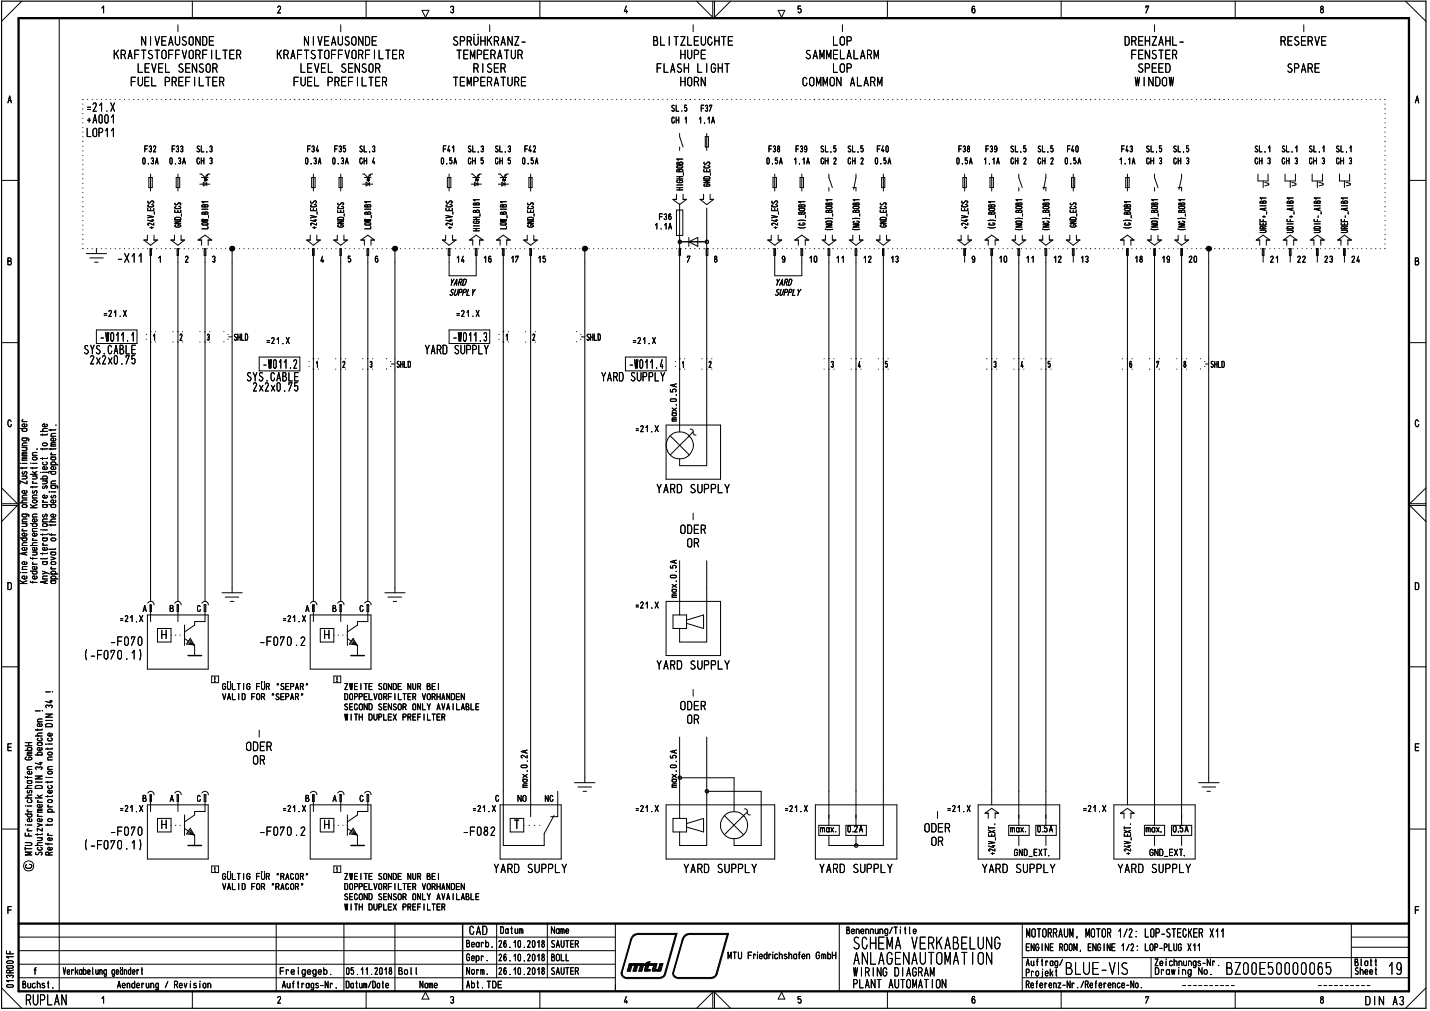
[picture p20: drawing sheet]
<svg xmlns="http://www.w3.org/2000/svg" width="420mm" height="297mm" viewBox="0 0 420 297" stroke-linecap="round" stroke-linejoin="round" font-family="sans-serif">
<defs><g id="words">
<text font-size="11.5" x="131" y="81.2">l</text>
<text font-size="8" x="208.9" y="5">/</text>
<text font-size="6" x="369.2" y="55.3">45' 45' 45' '-15'</text>
<g font-size="5.3">
<text x="40.4" y="77.2">1</text>
<text x="250.5" y="279">SC 1NA ViKA31LU G</text>
<text x="250.7" y="283.5">ABLAG-\AUTOldT 0</text>
<text x="312.9" y="286.4">3LU1-V</text>
<text x="360.1" y="286.4">3200150000065</text>
</g>
<g font-size="4.5">
<text x="285.4" y="4">6</text>
<text x="387.8" y="4">8</text>
<text x="415.7" y="30.4">A</text>
<text x="330.1" y="245.9">hi</text>
<text x="7.5" y="295.4">RUPLAN</text>
</g>
<g font-size="3.9">
<text x="33.3" y="17.4">KRAFTSTOFFVORFILTER</text>
<text x="41.4" y="13.5">NIVEAUSONDE</text>
<text x="81.2" y="17.4">KRAFTSTOFFVORFILTER</text>
<text x="89.3" y="13.5">NIVEAUSONDE</text>
<text x="132.8" y="13.5">SPRÜHKRANZ-</text>
<text x="134" y="17.4">TEMPERATUR</text>
<text x="191.8" y="13.5">BLITZLEUCHTE</text>
<text x="199.8" y="17.4">HUPE</text>
<text x="236.5" y="17.4">SAMMELALARM</text>
<text x="244.6" y="13.5">LOP</text>
<text x="330.3" y="13.5">DREHZAHL-</text>
<text x="332.2" y="17.4">FENSTER</text>
<text x="376.1" y="13.5">RESERVE</text>
<text x="40.3" y="21.4">LEVEL SENSOR</text>
<text x="88.1" y="21.4">LEVEL SENSOR</text>
<text x="139" y="21.4">RISER</text>
<text x="192.8" y="21.4">FLASH LIGHT</text>
<text x="244.6" y="21.4">LOP</text>
<text x="334.2" y="21.4">SPEED</text>
<text x="378" y="21.4">SPARE</text>
<text x="38.2" y="25.4">FUEL PREFILTER</text>
<text x="86.1" y="25.4">FUEL PREFILTER</text>
<text x="132.9" y="25.4">TEMPERATURE</text>
<text x="199.8" y="25.4">HORN</text>
<text x="235.6" y="25.4">COMMON ALARM</text>
<text x="333.4" y="25.4">WINDOW</text>
<text x="24.9" y="32.9">.21.X</text>
<text x="25.3" y="36.3">+A001</text>
<text x="25.3" y="40.3">LOP11</text>
<text x="130.7" y="66.3">g</text>
<text x="130.8" y="67.8">.</text>
<text x="146.6" y="66.3">e</text>
<text x="154.2" y="66.9">0</text>
<text x="26.1" y="77.2">=</text>
<text x="34.5" y="77.2">-X1</text>
<text x="353.3" y="73.9">•</text>
<text x="29.3" y="100.4">1011.1</text>
<text x="132.9" y="100.4">1011.3</text>
<text x="156.3" y="100.2">2:</text>
<text x="24.5" y="104.1">SYS.CABLE</text>
<text x="26.3" y="107.1">2x2x0.75</text>
<text x="124.8" y="104.1">YARD SUPPLY</text>
<text x="72.3" y="112.1">SYS.CABLE</text>
<text x="77.1" y="108.4">-91011.2</text>
<text x="176.6" y="112.1">YARD SUPPLY</text>
<text x="184.7" y="108.4">1011.4</text>
<text x="243.9" y="108.1">3</text>
<text x="259.8" y="108.1">5</text>
<text x="74.1" y="115.1">2x2x0.75</text>
<text x="192.9" y="144.9">YARD SUPPLY</text>
<text x="199.8" y="156.9">ODER</text>
<text x="201.8" y="160.9">OR</text>
<text x="32.2" y="189.8">-F070</text>
<text x="24" y="193.8">(-F070.1)</text>
<text x="192.9" y="196.8">YARD SUPPLY</text>
<text x="199.8" y="208.7">ODER</text>
<text x="201.8" y="212.8">OR</text>
<text x="72.2" y="220.7">ODER</text>
<text x="74.2" y="224.7">OR</text>
<text x="135.9" y="245.6">-F082</text>
<text x="150.9" y="243.6">T</text>
<text x="271.5" y="244.6">ODER</text>
<text x="275.1" y="240.6">1</text>
<text x="273.5" y="248.6">OR</text>
<text x="145" y="256.5">YARD SUPPLY</text>
<text x="200.8" y="256.5">YARD SUPPLY</text>
<text x="240.7" y="256.5">YARD SUPPLY</text>
<text x="288.4" y="256.5">YARD SUPPLY</text>
<text x="328.3" y="256.5">YARD SUPPLY</text>
<text x="137.8" y="274.7">CAD</text>
<text x="301.5" y="275.5">MOTORRAUM, MOTOR 1/2: LOP-STECKER X11</text>
<text x="250.7" y="286.9">WIRING DIAGRAM</text>
<text x="250.4" y="290.4">PLANT AUTOMATION</text>
<text x="401" y="295.4">DIN A3/</text>
</g>
<g font-size="2.9">
<text x="81.2" y="4">2</text>
<text x="132" y="4">3</text>
<text x="183" y="4">4</text>
<text x="228" y="5">•</text>
<text x="336.3" y="4">7</text>
<text x="2.2" y="30.4">A</text>
<text x="197.1" y="32.9">SL.5</text>
<text x="205.8" y="32.9">F37</text>
<text x="197.2" y="36.3">CH 1</text>
<text x="205.2" y="36.3">1.1A</text>
<text x="42.3" y="44.8">F32</text>
<text x="50.3" y="44.8">F33</text>
<text x="57.6" y="44.8">SL.3</text>
<text x="90.1" y="44.8">F34</text>
<text x="98.1" y="44.8">F35</text>
<text x="105.4" y="44.8">SL.3</text>
<text x="130" y="44.8">F41</text>
<text x="137.3" y="44.8">SL.3</text>
<text x="145.3" y="44.8">SL.3</text>
<text x="154" y="44.8">F42</text>
<text x="225.7" y="44.8">F38</text>
<text x="233.6" y="44.8">F39</text>
<text x="241" y="44.8">SL.5</text>
<text x="248.9" y="44.8">SL.5</text>
<text x="257.5" y="44.8">F40</text>
<text x="281.5" y="44.8">F38</text>
<text x="289.4" y="44.8">F39</text>
<text x="296.8" y="44.8">SL.5</text>
<text x="304.7" y="44.8">SL.5</text>
<text x="313.4" y="44.8">F40</text>
<text x="329.3" y="44.8">F43</text>
<text x="336.6" y="44.8">SL.5</text>
<text x="344.6" y="44.8">SL.5</text>
<text x="368.5" y="44.8">SL.1</text>
<text x="376.4" y="44.8">SL.1</text>
<text x="384.5" y="44.9">SL.1</text>
<text x="392.4" y="44.9">SL.1</text>
<text x="41.6" y="48.3">0.3A</text>
<text x="49.5" y="48.3">0.3A</text>
<text x="57.7" y="48.3">OH 3</text>
<text x="89.4" y="48.3">0.3A</text>
<text x="97.4" y="48.3">0.3A</text>
<text x="105.5" y="48.3">OH 4</text>
<text x="129.3" y="48.3">0.5A</text>
<text x="137.4" y="48.3">OH 5</text>
<text x="145.4" y="48.3">OH 5</text>
<text x="153.2" y="48.3">0.5A</text>
<text x="225" y="48.3">0.5A</text>
<text x="233" y="48.3">1.1A</text>
<text x="241" y="48.3">OH 2</text>
<text x="249" y="48.3">OH 2</text>
<text x="256.8" y="48.3">0.5A</text>
<text x="280.8" y="48.3">0.5A</text>
<text x="288.9" y="48.3">1.1A</text>
<text x="296.8" y="48.3">OH 2</text>
<text x="304.8" y="48.3">OH 2</text>
<text x="312.6" y="48.3">0.5A</text>
<text x="328.7" y="48.3">1.1A</text>
<text x="336.7" y="48.3">GH 3</text>
<text x="344.7" y="48.3">OH 3</text>
<text x="368.6" y="48.3">OH 3</text>
<text x="376.5" y="48.3">OH 3</text>
<text x="384.6" y="48.3">GH 3</text>
<text x="392.5" y="48.3">GH 3</text>
<text x="130.4" y="64.2">,</text>
<text x="130.8" y="62.1">&lt;2</text>
<text x="138.7" y="64.2">=</text>
<text x="138.7" y="60.4">2</text>
<text x="138.7" y="62.6">2</text>
<text x="154.2" y="61.5">.</text>
<text x="2.1" y="78">B</text>
<text x="62.1" y="77.2">3</text>
<text x="109.8" y="77.2">6</text>
<text x="132.1" y="77.2">r 14</text>
<text x="141.9" y="77.2">16</text>
<text x="150" y="77.2">17</text>
<text x="157.9" y="77.2">15</text>
<text x="229.4" y="77.2">9</text>
<text x="235.1" y="77.3">T</text>
<text x="237.6" y="77.2">10</text>
<text x="245.6" y="77.2">11</text>
<text x="253.5" y="77.2">12</text>
<text x="261.5" y="77.2">13</text>
<text x="317.3" y="77.2">13</text>
<text x="333.3" y="77.2">18</text>
<text x="341.2" y="77.2">19</text>
<text x="349.1" y="77.2">20</text>
<text x="373" y="77.2">21</text>
<text x="381" y="77.2">22</text>
<text x="388.9" y="77.2">23</text>
<text x="396.9" y="77.2">24</text>
<text x="415.6" y="78">B</text>
<text x="132.4" y="84">YARD</text>
<text x="228.1" y="84">YARD</text>
<text x="132" y="87">SUPPLY</text>
<text x="227.7" y="87">SUPPLY</text>
<text x="29.9" y="93.1">.21.X</text>
<text x="133.5" y="93.1">.21.X</text>
<text x="65.1" y="100.2">::-SHLD</text>
<text x="77.8" y="101.1">.21.X</text>
<text x="172.3" y="100.2">SHLD</text>
<text x="185.4" y="101.1">.21.X</text>
<text x="114.2" y="108.1">:-SHLD</text>
<text x="2" y="173.4">D</text>
<text x="415.5" y="173.4">D</text>
<text x="41.9" y="179.8">A</text>
<text x="186.2" y="178.8">.21.X</text>
<text x="34.7" y="182.8">.21.X</text>
<text x="65.2" y="202.8">GÜLTIG FÜR 'SEPAR'</text>
<text x="101" y="202.8">ZWEITE SONDE NUR BEI</text>
<text x="65.3" y="205.7">VALID FOR 'SEPAR'</text>
<text x="101" y="208.7">SECOND SENSOR ONLY AVAILABLE</text>
<text x="101.1" y="205.7">DOPPELVORFILTER VORHANDEN</text>
<text x="101.2" y="211.8">WITH DUPLEX PREFILTER</text>
<text x="2" y="220.7">E</text>
<text x="415.5" y="220.7">E</text>
<text x="138.4" y="238.6">.21.X</text>
<text x="145.2" y="235.6">0</text>
<text x="152" y="235.6">NO</text>
<text x="160.1" y="235.6">NC</text>
<text x="186.2" y="238.6">.21.X</text>
<text x="230.1" y="238.6">.21.X</text>
<text x="277.8" y="238.6">.21.X</text>
<text x="317.7" y="238.6">.21.X</text>
<text x="241" y="244.6">max.</text>
<text x="337.6" y="251.5">GND_EXT.</text>
<text x="62" y="256.5">M</text>
<text x="65.2" y="258.6">GÜLTIG FÜR 'RACOR'</text>
<text x="65.3" y="261.5">VALID FOR 'RACOR'</text>
<text x="97.8" y="258.6">g3ZWEITE SONDE NUR BEI</text>
<text x="101.1" y="261.5">DOPPELVORFILTER VORHANDEN</text>
<text x="2" y="268.6">F</text>
<text x="101" y="264.5">SECOND SENSOR ONLY AVAILABLE</text>
<text x="101.2" y="267.5">WITH DUPLEX PREFILTER</text>
<text x="415.6" y="268.6">F</text>
<text x="146.9" y="274.4">Datum</text>
<text x="161.9" y="274.4">Name</text>
<text x="248.5" y="274.5">Benennung/Title</text>
<text x="136.9" y="278.4">Bearb.</text>
<text x="146.3" y="278.5">26.10.2018</text>
<text x="161.8" y="278.5">SAUTER</text>
<text x="213.8" y="281.9">MTU Friedrichshafen GmbH</text>
<text x="301.3" y="279.5">ENGINE ROOM, ENGINE 1/2: LOP-PLUG X11</text>
<text x="18.5" y="286.4">Verkabelung geändert</text>
<text x="82.1" y="286.4">Freigegeb.</text>
<text x="101.4" y="286.4">05.11.2018</text>
<text x="117" y="286.4">Bol l</text>
<text x="136.9" y="282.4">Gebr.</text>
<text x="137" y="286.4">Norm.</text>
<text x="146.3" y="282.4">26.10.2018</text>
<text x="146.3" y="286.4">26.10.2018</text>
<text x="161.8" y="286.4">SAUTER</text>
<text x="161.9" y="282.4">BOLL</text>
<text x="301.2" y="286.9">Projekt</text>
<text x="301.4" y="283.8">Auftrag/</text>
<text x="339.1" y="283.9">Zeichnungs-Nr.</text>
<text x="339.2" y="286.4">Drowing No.</text>
<text x="397.9" y="283.9">Blatt</text>
<text x="397.9" y="286.4">Sheet</text>
<text x="6.5" y="290.4">Buchst.</text>
<text x="34.4" y="290.4">Aenderung / Revision</text>
<text x="82.8" y="290.4">Auftrags-Nr.</text>
<text x="101.5" y="290.4">Datum/Date</text>
<text x="123.2" y="290.4">Name</text>
<text x="137" y="290.4">Abt.TDE</text>
<text x="301.3" y="290.4">Referenz-Nr./Reference-No.</text>
<text x="81.2" y="294.9">2</text>
<text x="132" y="294.9">3</text>
<text x="183" y="294.9">4</text>
<text x="234.1" y="294.9">5</text>
<text x="285.2" y="294.9">6</text>
<text x="336.3" y="294.9">7</text>
<text x="387.5" y="294.9">8</text>
</g>
<g font-size="2.4">
<text x="370" y="59.9">c's-2t</text>
<text x="393.6" y="59.9">;;;</text>
<text x="370" y="62">-Ts</text>
<text x="6.3" y="126.9">o</text>
<text x="14.7" y="168.8">0.</text>
<text x="153.3" y="230">E</text>
</g>
<g font-size="2.1">
<text x="114.7" y="73.9">•</text>
<text x="197.3" y="172.7">X</text>
<text x="296.8" y="244.6">max.</text>
<text x="1.6" y="286">ce</text>
</g>
<g font-size="1.6">
<text x="16.2" y="125.6">•</text>
<text x="6.3" y="131.1">C</text>
<text x="14.7" y="128.4">C</text>
<text x="6.2" y="132.5">M</text>
<text x="8.7" y="137.9">-I-. 0</text>
<text x="10.7" y="132.4">• -1-.4-,</text>
<text x="14.7" y="136.7">CL</text>
<text x="14.8" y="133.9">c-</text>
<text x="9.3" y="142.3">c-</text>
<text x="12.3" y="143.7">cr;</text>
<text x="14.7" y="142.3">C</text>
<text x="14.8" y="138">CD</text>
<text x="9.3" y="144.9">C/)</text>
<text x="12.3" y="149.3">0 -0</text>
<text x="14.2" y="144.9">••-•</text>
<text x="14.6" y="146.5">U,</text>
<text x="6.3" y="153.5">C</text>
<text x="6.3" y="152.1">O</text>
<text x="9.3" y="153.5">N</text>
<text x="9.3" y="152.1">C</text>
<text x="12.3" y="153.5">C -C</text>
<text x="12.3" y="152.1">c.4</text>
<text x="6.3" y="157.6">O</text>
<text x="6.3" y="161.9">O</text>
<text x="6.3" y="160.4">C</text>
<text x="6.3" y="156.2">c- C.-</text>
<text x="8.7" y="160.4">-C</text>
<text x="9.3" y="159.1">c- 00</text>
<text x="12.3" y="161.9">0-</text>
<text x="16" y="161.9">,</text>
<text x="6.3" y="167.5">C</text>
<text x="9.2" y="163.2">M</text>
<text x="9.3" y="166">c-</text>
<text x="11.8" y="164.3">_.&gt;</text>
<text x="9.3" y="170.3">C.)</text>
<text x="12.3" y="170.3">C</text>
<text x="14.7" y="170.3">0.</text>
<text x="152.9" y="221.5">4</text>
<text x="7.8" y="238.8">c- E</text>
<text x="13.8" y="238.8">CL</text>
<text x="7.2" y="240.2">-C7</text>
<text x="7.8" y="241.6">c) 0</text>
<text x="7.8" y="244.3">c- N</text>
<text x="8.2" y="245.8">L</text>
<text x="10.8" y="240.2">c-</text>
<text x="10.3" y="251.4">V) CC</text>
<text x="10.8" y="250">C.)</text>
<text x="1.6" y="280.4">Lt-</text>
<text x="1.7" y="284.6">CZ</text>
</g>
<g font-size="1.4">
<text x="198.6" y="49.5">CM</text>
<text x="198.6" y="53.8">CM</text>
<text x="59.1" y="59.4">„_.</text>
<text x="106.8" y="59.4">,_.</text>
<text x="43.2" y="65.3">^4.</text>
<text x="43.2" y="62.1">W</text>
<text x="51.2" y="62.6">W</text>
<text x="59" y="65.3">le.</text>
<text x="91" y="65.3">^4.</text>
<text x="91.1" y="62.1">W</text>
<text x="99" y="62.6">W</text>
<text x="99" y="60.4">AA</text>
<text x="106.9" y="65.3">le.</text>
<text x="226.5" y="65.3">&quot;4.</text>
<text x="226.5" y="62.1">W</text>
<text x="228.5" y="63.1">I</text>
<text x="234.5" y="61">CC</text>
<text x="234.5" y="63.1">g,</text>
<text x="242.4" y="60.4">10</text>
<text x="242.5" y="62.6">CC</text>
<text x="258.5" y="62.6">W</text>
<text x="258.5" y="60.4">AA</text>
<text x="59.1" y="66.3">CM</text>
<text x="107" y="66.3">CM</text>
</g>
</g></defs>
<g fill="none" stroke="#000" stroke-width=".29">
<path d="M6.4 .3l-5.9 6M17.4 5.3v286M29.9 2.4l.5-.6v2M56.5 .3v5M107.6 .3v5M124 3h2l-1 2.1zM158.6 .3v5M204.7 .3l4.7 4.8M228.6 3h2l-.9 2.1M235.2 1.8h-.7v.9a.56 .56 0 0 1 .9 .3 .56 .56 0 0 1-.7 .6l-.2-.1M260.7 .3v5M311.8 .3v5"/>
<path d="M362.9 .3v5M413 .3l6 6M.5 53h5M414 53h5M207.6 61.1v12M207.6 71h-7.9v2.1M.5 100.7h5M414 100.7h5M3.3 123.8a.48 .48 0 0 0-.6-.4 .48 .48 0 0 0-.4 .6v.7l.4 .6h.4l.2-.6M207.6 124.9v11.9h-7.9M416.8 123.8a.48 .48 0 0 0-.6-.4 .48 .48 0 0 0-.4 .6v.7l.4 .6h.4l.3-.6M.5 148.5h4.6l-4.6 4.7"/>
<path d="M.5 143.3l4.6 4.7h-4.6M419 148.5h-4.8l4.8 4.7M419 143.3l-4.8 4.7h4.8M199.7 164.8v7.9M207.6 164.8v7.9M207.6 176.7v11.9h-7.9M.5 195.9h5M414 195.9h5M199.7 216.6v15.9M207.6 216.6v15.9h16M8 236.8h1.4M199.7 228.5h16v4"/>
<path d="M207.6 236.5v11.9h-7.9M223.6 236.5v11.9h-7.9M243.5 236.5v4M251.5 236.5v4M259.5 236.5v11.9h-16M299.3 236.5v4M307.3 236.5v4M339.2 236.5v4M347.2 236.5v4M.5 243.6h5M7.4 247.6h1.5a.42 .42 0 0 1 .5 .4 .42 .42 0 0 1-.5 .4h-1.5M7.4 244.8v.8h2"/>
<path d="M7.4 248.9v.9M7.4 249.3h2M9.4 250.4h-2l1.6 .4-1.6 .4h2M414 243.6h5M5.5 275.3h175.3M5.5 279.3h175.3M81.2 271.4v19.9M101 271.4v19.9M116 271.4v19.9M145.9 271.4v15.9M160.8 271.4v15.9M180.8 271.4v19.9"/>
<path d="M246.6 271.4v19.9M300.4 271.4v19.8M397 271.4v15.9M397 278.3h17M397 275.3h17M.5 290.2l5.9 6M1.9 282.6l.4-.3 1.3 .1a.34 .34 0 0 1 .3 .4 .34 .34 0 0 1-.4 .2h-1.3zM2.1 289.4l1.4-.1a.38 .38 0 0 1 .4 .4 .38 .38 0 0 1-.4 .4l-1.4-.1-.2-.3zM2.2 287.3l-.3-.4a.55 .55 0 0 1 .5-.4 .55 .55 0 0 1 .5 .4 .48 .48 0 0 1 .6-.4 .48 .48 0 0 1 .4 .5l-.3 .3M3.9 288.1h-2l.6 .4M3.9 281.1h-2l.6 .4M5.5 287.3h175.3"/>
<path d="M5.5 283.3h175.3M29.9 293.4l.5-.6v1.9M56.5 291.3v4.9M107.6 291.3v4.9M125 291.5l1 2h-2zM158.6 291.3v4.9M204.7 296.2l4.7-4.7v4.7M209.9 296.2v-4.7l4.8 4.7M229.7 291.5l.9 2h-2zM260.7 291.3v4.9M300.4 287.3h113.6M300.4 281.3h113.6"/>
<path d="M311.8 291.3v4.9M338.2 281.3v6M362.9 291.3v4.9M419 290.2l-6 6"/>
<circle cx="8.4" cy="254.4" r="1.49"/>
</g>
<path d="M.5 .3h418.5v295.9h-418.5z" fill="none" stroke="#000" stroke-width=".34"/>
<path d="M5.5 5.3h408.5v286h-408.5zM5.5 271.4h408.5" fill="none" stroke="#000" stroke-width=".68"/>
<path d="M135.9 271.4v19.9" fill="none" stroke="#000" stroke-width=".42"/>
<g fill="none" stroke="#000" stroke-width=".29">
<path d="M7.4 219.1h2M7.4 218.2h2M8.4 218.2v.9M7.4 228.2l.1 .2h1.9M7.4 234.4h2M7.4 231.6h2M7.4 220.5h2M7.6 236.8h.1M7.8 222.4l-.4 .4v.2l.4 .3 1.6-.2-.2-.6-.8-.1v.4M8 229.4h1.1l.3 .2v.4l-.3 .2-.9-.1-.2-.4 .3-.3M8 226.1h1.4M8 221.9h1.4"/>
<path d="M8 236.8h1.4M8.1 228.2v.5M8.2 232.3a.37 .37 0 0 0-.2 .5 .37 .37 0 0 0 .4 .2l.4-.8 .6 .1-.2 .7M8.3 220.5l-.3-.4 .3-.5 1.1 .2v.4l-.3 .3M9 234.9l.4 .2v.5l-.3 .2-.9-.1-.2-.2 .2-.5M9.2 226.7l.2 .2-.2 .5h-.9l-.3-.5 .7-.3v.8M9.4 233.6l-1.3 .1-.1 .5 .4 .2M9.4 230.8l-1.3 .1-.1 .5 .4 .2M9.4 225.2h-1l-.4 .3 .3 .6M9.4 221.4h-1.1l-.3 .2 .3 .3M9.4 221l-1.3 .1-.1 .1 .3 .2M9.4 229.4h-.2"/>
<path d="M7.4 247.6h1.5a.42 .42 0 0 1 .5 .4 .42 .42 0 0 1-.5 .4h-1.5M7.4 244.8v.8h2M7.4 248.9v.9M7.4 249.3h2M9.4 250.4h-2l1.6 .4-1.6 .4h2"/>
</g>
<g fill="none" stroke="#000" stroke-width=".29">
<path d="M7.4 219.1h2M7.4 218.2h2M8.4 218.2v.9M10.4 216.2h2M10.4 208.9h1.4M11 218.2h1.1l.3 .6-.3 .2h-.8l-.3-.2 .3-.6M11 214.2v.4M11 212.1h1.4M12 216.8l.4 .4-.3 .5h-.8l-.3-.4 .2-.4M12.1 219.7l.3 .4-.4 .4-1-.2v-.5l.7-.2v.9M12.1 212.7l.3 .2-.3 .5h-.9l-.2-.5 .7-.3v.8M12.4 215.4l-1.3 .2-.1 .3 .4 .3"/>
<path d="M12.4 214.2l-.1 .3h-1.9M12.4 211.2l-1.2 .1-.2 .2 .2 .6M12.4 218.2l-.2 .1M7.4 228.2l.1 .2h1.9M7.4 234.4h2M7.4 231.6h2M7.4 220.5h2M7.6 236.8h.1M7.8 222.4l-.4 .4v.2l.4 .3 1.6-.2-.2-.6-.8-.1v.4M8 229.4h1.1l.3 .2v.4l-.3 .2-.9-.1-.2-.4 .3-.3M8 226.1h1.4M8 221.9h1.4"/>
<path d="M8.1 228.2v.5M8.2 232.3a.37 .37 0 0 0-.2 .5 .37 .37 0 0 0 .4 .2l.4-.8 .6 .1-.2 .7M8.3 220.5l-.3-.4 .3-.5 1.1 .2v.4l-.3 .3M9 234.9l.4 .2v.5l-.3 .2-.9-.1-.2-.2 .2-.5M9.2 226.7l.2 .2-.2 .5h-.9l-.3-.5 .7-.3v.8M9.4 233.6l-1.3 .1-.1 .5 .4 .2M9.4 230.8l-1.3 .1-.1 .5 .4 .2M9.4 225.2h-1l-.4 .3 .3 .6M9.4 221.4h-1.1l-.3 .2 .3 .3M9.4 221l-1.3 .1-.1 .1 .3 .2M9.4 229.4h-.2M10.4 228h2l-2 .9h2"/>
<path d="M10.4 234.4h2M10.4 229.8h2M10.4 221.8h2M10.5 231.1l.3-.3h1.2l.4 .3v.5h-2zM10.7 226.1l-.3-.5a.55 .55 0 0 1 .5-.3 .55 .55 0 0 1 .5 .3 .48 .48 0 0 1 .5-.3 .48 .48 0 0 1 .4 .5l-.2 .3M11 238.7h1.4M11 235.7h1.4M11 233.6l1 .8M11.2 235.1l-.2 .3 .3 .3M11.3 221.8l-.3-.3 .3-.5 .9 .1 .2 .4-.3 .3M11.6 224.1h.8M12 223.9v.8l-1.6-.5"/>
<path d="M12.1 236.4l.3 .5-.4 .3-1-.1v-.5l.2-.2h.5v.8M12.4 238.2h-1.2l-.2 .2 .2 .3M12.4 237.7h-1.2l-.2 .3 .4 .2M12.4 233.6l-.8 .4M11 242l1.4 .4-1.4 .4M11 246.1h1.4M11 244.9v.5M12 246.1a.42 .42 0 0 1 .4 .4 .42 .42 0 0 1-.4 .5h-1M12.1 240.6l.3 .3-.3 .5h-.9l-.2-.4v-.3l.7-.2v.9M12.4 247.6h-1.3l-.1 .5 .4 .3M12.4 244.9l-.1 .3h-1.9M12.4 243.3v.9l-1.4-.9v.9"/>
</g>
<g fill="none" stroke="#000" stroke-width=".29">
<path d="M10.4 216.2h2M10.4 208.9h1.4M11 218.2h1.1l.3 .6-.3 .2h-.8l-.3-.2 .3-.6M11 214.2v.4M11 212.1h1.4M12 216.8l.4 .4-.3 .5h-.8l-.3-.4 .2-.4M12.1 219.7l.3 .4-.4 .4-1-.2v-.5l.7-.2v.9M12.1 212.7l.3 .2-.3 .5h-.9l-.2-.5 .7-.3v.8M12.5 208.9h.1M12.4 215.4l-1.3 .2-.1 .3 .4 .3M12.4 214.2l-.1 .3h-1.9M12.4 211.2l-1.2 .1-.2 .2 .2 .6"/>
<path d="M12.4 218.2l-.2 .1M10.4 228h2l-2 .9h2M10.4 234.4h2M10.4 229.8h2M10.4 221.8h2M10.5 231.1l.3-.3h1.2l.4 .3v.5h-2zM10.7 226.1l-.3-.5a.55 .55 0 0 1 .5-.3 .55 .55 0 0 1 .5 .3 .48 .48 0 0 1 .5-.3 .48 .48 0 0 1 .4 .5l-.2 .3M11 238.7h1.4M11 235.7h1.4M11 233.6l1 .8M11.2 235.1l-.2 .3 .3 .3M11.3 221.8l-.3-.3 .3-.5 .9 .1 .2 .4-.3 .3"/>
<path d="M11.6 224.1h.8M12 223.9v.8l-1.6-.5M12.1 236.4l.3 .5-.4 .3-1-.1v-.5l.2-.2h.5v.8M12.4 238.2h-1.2l-.2 .2 .2 .3M12.4 237.7h-1.2l-.2 .3 .4 .2M12.4 233.6l-.8 .4M11 242l1.4 .4-1.4 .4M11 246.1h1.4M11 244.9v.5M12 246.1a.42 .42 0 0 1 .4 .4 .42 .42 0 0 1-.4 .5h-1M12.1 240.6l.3 .3-.3 .5h-.9l-.2-.4v-.3l.7-.2v.9M12.4 247.6h-1.3l-.1 .5 .4 .3"/>
<path d="M12.4 244.9l-.1 .3h-1.9M12.4 243.3v.9l-1.4-.9v.9"/>
</g>
<g fill="none" stroke="#000" stroke-width=".29">
<path d="M12.5 208.9h.1M14 229.6v.4M14 233.8v.4M14 228.4h1.4M14.1 235.1l.3-.2 .8 .1 .2 .5-1 .3-.4-.3zM14.3 236.6h-.3l.3 .5M14.9 230.8l.5 .3-.4 .5h-.7l-.3-.2 .2-.5M15.1 232.2l.3 .3-.3 .5h-.8l-.3-.3 .1-.4 .6-.1v.8M15.4 233.8l-.1 .2h-1.9M15.4 229.6v.2h-2M13.4 247.7l.1 .3h1.9M14 245.4h1.4"/>
<path d="M14 242.1v.5M14.1 240.7l.3-.2 .8 .1 .2 .5-1 .3-.4-.3zM14.1 247.7v.5M14.3 244.9l-.3 .1 .3 .4M15.1 249l.3 .4-.5 .4-.8-.2v-.5l.6-.2v.9M15.1 246.2l.3 .4-.5 .4-.8-.2v-.5l.6-.2v.9M15.4 242.1l-.1 .3h-1.9"/>
</g>
<g fill="none" stroke="#000" stroke-width=".29">
<path d="M13.4 212.9l.6-.3 1 .1 .4 .3v.5h-2zM13.4 209.8h2l-2 .9h2M13.4 211.7h2M13.4 203.3h1.4M13.5 218.6h.1M13.7 207.9l-.3-.3a.48 .48 0 0 1 .5-.4 .48 .48 0 0 1 .5 .3 .53 .53 0 0 1 .5-.3 .53 .53 0 0 1 .5 .4l-.3 .3M14 219.8v.4M14 218.6h1.4M14.6 206h.8M14.9 216.8l.5 .4-.4 .5h-.7l-.3-.3 .2-.5M14.9 205.7v.8l-1.5-.4M15.1 215.5l.3 .2-.3 .5h-.8l-.3-.5 .4-.3h.3v.8"/>
<path d="M15.4 219.8v.2h-2M13.6 228.4h.1M14 226.1h1.4M14 223.3h1.4M14.1 226.7l.3-.1 .8 .1 .2 .5-1 .2-.4-.2zM14.1 221.1l.3-.1 .8 .1 .2 .5-1 .2-.4-.2zM15.4 225.2l-1.3 .2-.1 .3 .3 .4M15.4 222.4l-1.3 .2-.1 .3 .3 .4"/>
</g>
<g fill="none" stroke="#000" stroke-width=".29">
<path d="M15.5 203.3h.1M14 229.6v.4M14 233.8v.4M14 228.4h1.4M14.1 235.1l.3-.2 .8 .1 .2 .5-1 .3-.4-.3zM14.3 236.6h-.3l.3 .5M14.9 230.8l.5 .3-.4 .5h-.7l-.3-.2 .2-.5M15.1 232.2l.3 .3-.3 .5h-.8l-.3-.3 .1-.4 .6-.1v.8M15.4 233.8l-.1 .2h-1.9M15.4 229.6v.2h-2M13.4 247.7l.1 .3h1.9M14 245.4h1.4"/>
<path d="M14 242.1v.5M14.1 240.7l.3-.2 .8 .1 .2 .5-1 .3-.4-.3zM14.1 247.7v.5M14.3 244.9l-.3 .1 .3 .4M15.1 249l.3 .4-.5 .4-.8-.2v-.5l.6-.2v.9M15.1 246.2l.3 .4-.5 .4-.8-.2v-.5l.6-.2v.9M15.4 242.1l-.1 .3h-1.9"/>
</g>
<g fill="none" stroke="#000" stroke-width=".29">
<path d="M13.4 212.9l.6-.3 1 .1 .4 .3v.5h-2zM13.4 209.8h2l-2 .9h2M13.4 211.7h2M13.4 203.3h1.4M13.5 218.6h.1M13.7 207.9l-.3-.3a.48 .48 0 0 1 .5-.4 .48 .48 0 0 1 .5 .3 .53 .53 0 0 1 .5-.3 .53 .53 0 0 1 .5 .4l-.3 .3M14 219.8v.4M14 218.6h1.4M14.6 206h.8M14.9 216.8l.5 .4-.4 .5h-.7l-.3-.3 .2-.5M14.9 205.7v.8l-1.5-.4M15.1 215.5l.3 .2-.3 .5h-.8l-.3-.5 .4-.3h.3v.8"/>
<path d="M15.4 219.8v.2h-2M13.6 228.4h.1M14 226.1h1.4M14 223.3h1.4M14.1 226.7l.3-.1 .8 .1 .2 .5-1 .2-.4-.2zM14.1 221.1l.3-.1 .8 .1 .2 .5-1 .2-.4-.2zM15.4 225.2l-1.3 .2-.1 .3 .3 .4M15.4 222.4l-1.3 .2-.1 .3 .3 .4"/>
</g>
<g fill="none" stroke="#000" stroke-width=".29">
<path d="M6 136.1h.1M6.5 128.7l1.8 .1 .2 .3-.2 .4M6.5 139.9h1.4M6.5 137.3v.5M6.5 136.1h1.4M6.5 135.2h1.4M6.5 133.9h1.4M6.5 123.9h1.4M6.7 138.6a.36 .36 0 0 0-.2 .5 .36 .36 0 0 0 .5 .2 .6 .6 0 0 1 .8-.6l-.1 .7M6.7 123.3l-.2 .2 .3 .4M6.8 128.7l-.3 .3 .3 .5h.8l.3-.2-.3-.6M7.5 139.9l.4 .3-.1 .3-1.3 .2"/>
<path d="M7.7 124.6l.2 .5-.4 .3-.9-.2v-.5l.6-.2v.9M7.9 137.3l-.1 .2h-1.9M7.9 134.7h-1.2l-.2 .3 .2 .2M7.9 134.3h-1.2l-.2 .2 .4 .2M7.9 133.3h-1.2l-.2 .3 .2 .3M7.9 132.8l-1.3 .1v.4h.3M8.9 139.4h2M9.5 139.9h1.4M9.5 136.1h1.4M9.5 138.5l1 .9M10.5 139.9l.4 .3-.2 .4-1.2 .1M10.9 138.5l-.9 .4"/>
<path d="M11.9 126.7h2M12 138.8h.1M12.5 138.8h1.5l.4 .2M12.5 130.4l1-.3a.42 .42 0 0 1 .4 .5 .42 .42 0 0 1-.4 .4l-.8-.1zM12.5 127.5v.4M12.5 134.5v.5M13.5 135.7l.4 .4-.3 .5-.9-.1-.2-.3 .2-.4M13.7 137.2l.2 .2-.2 .5h-1l-.2-.5 .7-.3v.8M13.7 124.6l.2 .3-.1 .3-.9 .2a.45 .45 0 0 1-.4-.6 .45 .45 0 0 1 .7-.3v.9M13.9 134.5l-.1 .2h-1.9M13.9 127.5l-.1 .3h-1.9M13.9 125.9l-1.3 .2v.6h.3"/>
<path d="M5.9 147.7h2M6.5 151l1.8 .1 .2 .4-.2 .3M6.5 146.3h1.4M6.6 148.4l.9-.1 .3 .1 .1 .4-1 .3-.3-.2zM6.8 158.1l-.3 .2 .3 .6 .9-.1 .2-.5-.3-.2M7.5 153.8a.42 .42 0 0 1 .4 .5 .42 .42 0 0 1-.4 .4h-1M7.7 144.2l.2 .4-.4 .3-.9-.1-.1-.4 .7-.3v.8M7.9 146.9l-1.3 .1-.1 .4 .4 .3M7.9 145.5l-1.3 .1 .1 .7M7.9 141.3v.9l-2-.9v.9M8.9 149.2h2M8.9 148.3l1.2 .9"/>
<path d="M9.5 147.2l.4-.3h.6l.4 .3v.2l-.2 .3h-.8zM9.5 146.3h1.4M9.5 142.9v.4M9.8 153.8l-.3 .2v.5l.3 .2 1-.2 .1-.3-.4-.4M10.6 156.7l.3 .3-.3 .5h-.9l-.1-.7 .6-.2v.9M10.9 145.5l-1.3 .1 .1 .7M10.9 142.9v.2h-2M10.9 148.3l-1.3 .5M11.9 140.7h2M12.5 156.9v.4M12.5 155.7h1.4M12.5 141.3h1.4"/>
<path d="M12.6 154l.9-.2a.42 .42 0 0 1 .4 .5 .42 .42 0 0 1-.4 .4l-.8-.1zM12.7 159.6l-.2 .3 .3 .3M12.7 147.1l-.2 .2 .3 .3M12.8 140.7l-.3-.3 .3-.5h.8l.3 .3-.3 .5M13.5 141.3a.42 .42 0 0 1 .4 .4 .42 .42 0 0 1-.4 .5h-1M13.7 145.5l.2 .3-.2 .5h-1l-.2-.5 .7-.3v.8M13.9 156.9l-.1 .2h-1.9M5.9 171.4h2M5.9 170.6l1.3 .8M6 168.2h.1M6.5 168.2h1.4M7.3 162.4v.6"/>
<path d="M7.7 169.2l.2 .6-.4 .3-.9-.2-.1-.4 .2-.3h.5v.9M7.7 165.1l.2 .4-.4 .4-.9-.2v-.5l.6-.2v.9M7.9 162.2l-2 .4 2 .5M7.9 170.6l-1.3 .5M8.9 163.8l.1 .3h1.9M8.9 167.8h2M9.6 163.8v.5M9.6 170.8v.5M9.8 167.8l-.3 .2v.5l.3 .2 1-.2 .1-.4-.4-.3M10.6 166.5l.3 .5-.4 .3-.8-.1-.2-.5 .2-.2h.5v.8M10.6 160.9l.3 .5-.4 .3-.8-.1-.2-.5 .2-.2h.5v.8M12.5 167.8l1.9 .9"/>
<path d="M12.5 165h1.1l.3 .4-.1 .3-.2 .2-.9-.1-.2-.4 .3-.4M12.5 162.5v.4M13.2 170.8v.6M13.7 168.2l-1.2 .5M13.9 170.6l-2 .4 2 .4M13.9 162.5l-.1 .1h-1.9M15.5 203.3h.1M8.7 253.9a.6 .6 0 0 1 .7 .6 .6 .6 0 0 1-.6 .6h-.8l-.4-.3-.1-.5 .3-.3"/>
</g>
<g fill="none" stroke="#000" stroke-width=".29">
<path d="M8.9 139.4h2M9.1 136.1h.1M9.5 133.8h1.4M9.5 139.9h1.4M9.5 138.5l1 .9M9.5 136.1h1.4M9.7 134.4h1l.2 .5-1 .2-.4-.2zM10.5 139.9l.4 .3-.2 .4-1.2 .1M10.9 132.9l-1.3 .2 .1 .7M10.9 138.5l-.9 .4M8.9 149.2h2M8.9 148.3l1.2 .9"/>
<path d="M9.5 147.2l.4-.3h.6l.4 .3v.2l-.2 .3h-.8zM9.5 146.3h1.4M9.5 142.9v.4M9.8 153.8l-.3 .2v.5l.3 .2 1-.2 .1-.3-.4-.4M10.6 156.7l.3 .3-.3 .5h-.9l-.1-.7 .6-.2v.9M10.9 145.5l-1.3 .1 .1 .7M10.9 142.9v.2h-2M10.9 148.3l-1.3 .5M8.9 163.8l.1 .3h1.9M8.9 167.8h2M9.6 163.8v.5M9.6 170.8v.5"/>
<path d="M9.8 167.8l-.3 .2v.5l.3 .2 1-.2 .1-.4-.4-.3M10.6 166.5l.3 .5-.4 .3-.8-.1-.2-.5 .2-.2h.5v.8M10.6 160.9l.3 .5-.4 .3-.8-.1-.2-.5 .2-.2h.5v.8"/>
</g>
<g fill="none" stroke="#000" stroke-width=".29">
<path d="M52.3 7.3v2M100.1 7.3v2M143.9 7.3v2M203.7 7.3v2M247.5 7.3v2M339.2 7.3v2M383.1 7.3v2M35.2 29.2h.1M36.5 29.2h.1M37.9 29.2h.1M39.2 29.2h.1M40.6 29.2h.1"/>
<path d="M42 29.2h.1M43.3 29.2h.1M44.7 29.2h.1M46 29.2h.1M47.4 29.2h.1M48.6 29.2h.2M50 29.2h.2M51.3 29.2h.2M52.7 29.2h.2M54.1 29.2h.1M55.4 29.2h.1M56.8 29.2h.1"/>
<path d="M58.1 29.2h.1M59.5 29.2h.1M60.8 29.2h.1M62.2 29.2h.1M63.5 29.2h.1M64.9 29.2h.1M66.3 29.2h.1M67.6 29.2h.1M69 29.2h.1M70.3 29.2h.1M71.7 29.2h.1M73 29.2h.1"/>
<path d="M74.4 29.2h.1M75.7 29.2h.1M77.1 29.2h.1M78.4 29.2h.1M79.8 29.2h.1M81.2 29.2h.1M82.5 29.2h.1M83.9 29.2h.1M85.2 29.2h.1M86.5 29.2h.2M87.8 29.2h.2M89.2 29.2h.2"/>
<path d="M90.6 29.2h.1M91.9 29.2h.2M93.3 29.2h.1M94.6 29.2h.1M96 29.2h.1M97.3 29.2h.1M98.7 29.2h.1M100 29.2h.1M101.4 29.2h.1M102.7 29.2h.1M104.1 29.2h.1M105.5 29.2h.1"/>
<path d="M106.8 29.2h.1M108.2 29.2h.1M109.5 29.2h.1M110.9 29.2h.1M112.2 29.2h.1M113.6 29.2h.1M114.9 29.2h.1M116.3 29.2h.1M117.6 29.2h.1M119 29.2h.1M120.4 29.2h.1M121.7 29.2h.1"/>
<path d="M123.1 29.2h.1M124.3 29.2h.2M125.7 29.2h.2M127 29.2h.2M128.4 29.2h.2M129.8 29.2h.1M131.1 29.2h.2M132.5 29.2h.1M133.8 29.2h.1M135.2 29.2h.1M136.5 29.2h.1M137.9 29.2h.1"/>
<path d="M139.2 29.2h.1M140.6 29.2h.1M141.9 29.2h.1M143.3 29.2h.1M144.7 29.2h.1M146 29.2h.1M147.4 29.2h.1M148.7 29.2h.1M150.1 29.2h.1M151.4 29.2h.1M152.8 29.2h.1M154.1 29.2h.1"/>
<path d="M155.5 29.2h.1M156.8 29.2h.1M158.2 29.2h.1M159.6 29.2h.1M160.9 29.2h.1M162.3 29.2h.1M163.5 29.2h.2M164.9 29.2h.2M166.2 29.2h.2M167.6 29.2h.2M169 29.2h.1M170.3 29.2h.1"/>
<path d="M171.7 29.2h.1M173 29.2h.1M174.4 29.2h.1M175.7 29.2h.1M177.1 29.2h.1M178.4 29.2h.1M179.8 29.2h.1M181.1 29.2h.1M182.5 29.2h.1M183.9 29.2h.1M185.2 29.2h.1M186.6 29.2h.1"/>
<path d="M187.9 29.2h.1M189.3 29.2h.1M190.6 29.2h.1M192 29.2h.1M193.3 29.2h.1M194.7 29.2h.1M196 29.2h.1M197.4 29.2h.1M198.8 29.2h.1M199.7 39.2v.9l1 3.1M200.1 29.2h.1M201.4 29.2h.1"/>
<path d="M202.7 29.2h.2M204.1 29.2h.2M205.4 29.2h.2M206.8 29.2h.2M207.6 39.2v5M208.2 29.2h.1M209.5 29.2h.1M210.9 29.2h.1M212.2 29.2h.1M213.6 29.2h.1M214.9 29.2h.1M216.3 29.2h.1"/>
<path d="M217.6 29.2h.1M219 29.2h.1M220.3 29.2h.1M221.7 29.2h.1M223.1 29.2h.1M224.4 29.2h.1M225.8 29.2h.1M227.1 29.2h.1M228.5 29.2h.1M229.8 29.2h.1M231.2 29.2h.1M232.5 29.2h.1"/>
<path d="M233.9 29.2h.1M235.2 29.2h.1M236.6 29.2h.1M238 29.2h.1M239.2 29.2h.2M240.6 29.2h.1M241.9 29.2h.2M243.3 29.2h.2M244.6 29.2h.2M246 29.2h.1M247.4 29.2h.1M248.7 29.2h.1"/>
<path d="M250.1 29.2h.1M251.4 29.2h.1M252.8 29.2h.1M254.1 29.2h.1M255.5 29.2h.1M256.8 29.2h.1M258.2 29.2h.1M259.5 29.2h.1M260.9 29.2h.1M262.3 29.2h.1M263.6 29.2h.1M265 29.2h.1"/>
<path d="M266.3 29.2h.1M267.7 29.2h.1M269 29.2h.1M270.4 29.2h.1M271.7 29.2h.1M273.1 29.2h.1M274.4 29.2h.1M275.8 29.2h.1M277.1 29.2h.1M278.4 29.2h.2M279.8 29.2h.2M281.1 29.2h.2"/>
<path d="M282.5 29.2h.2M283.8 29.2h.1M285.2 29.2h.1M286.6 29.2h.1M287.9 29.2h.1M289.3 29.2h.1M290.6 29.2h.1M292 29.2h.1M293.3 29.2h.1M294.7 29.2h.1M296 29.2h.1M297.4 29.2h.1"/>
<path d="M298.7 29.2h.1M300.1 29.2h.1M301.5 29.2h.1M302.8 29.2h.1M304.2 29.2h.1M305.5 29.2h.1M306.9 29.2h.1M308.2 29.2h.1M309.6 29.2h.1M310.9 29.2h.1M312.3 29.2h.1M313.6 29.2h.1"/>
<path d="M315 29.2h.1M316.3 29.2h.1M317.6 29.2h.2M319 29.2h.2M320.3 29.2h.2M321.7 29.2h.2M323 29.2h.1M324.4 29.2h.1M325.8 29.2h.1M327.1 29.2h.1M328.5 29.2h.1M329.8 29.2h.1"/>
<path d="M331.2 29.2h.1M332.5 29.2h.1M333.9 29.2h.1M335.2 29.2h.1M336.6 29.2h.1M337.9 29.2h.1M339.3 29.2h.1M340.7 29.2h.1M342 29.2h.1M343.4 29.2h.1M344.7 29.2h.1M346.1 29.2h.1"/>
<path d="M347.4 29.2h.1M348.8 29.2h.1M350.1 29.2h.1M351.5 29.2h.1M352.8 29.2h.1M354.1 29.2h.2M355.5 29.2h.1M356.8 29.2h.2M358.2 29.2h.2M359.5 29.2h.2M360.9 29.2h.1M362.2 29.2h.1"/>
<path d="M363.6 29.2h.1M365 29.2h.1M366.3 29.2h.1M367.7 29.2h.1M369 29.2h.1M370.4 29.2h.1M371.7 29.2h.1M373.1 29.2h.1M374.4 29.2h.1M375.8 29.2h.1M377.1 29.2h.1M378.5 29.2h.1"/>
<path d="M379.9 29.2h.1M381.2 29.2h.1M382.6 29.2h.1M383.9 29.2h.1M385.3 29.2h.1M386.6 29.2h.1M388 29.2h.1M389.3 29.2h.1M390.7 29.2h.1M392 29.2h.1M393.3 29.2h.2M394.7 29.2h.1"/>
<path d="M396 29.2h.2M397.4 29.2h.2M398.7 29.2h.1M400.1 29.2h.1M401.4 29.2h.1M402.8 29.2h.1M404.2 29.2h.1M405.5 29.2h.1M406.9 29.2l.1 .1M407 30.6h.1M407 31.9v.2M407 33.4h.1"/>
<path d="M407 34.7v.1M407 36.1v.1M407 37.4v.1M407 38.8v.1M24.3 42.9v.1M24.3 44.3v.1M24.3 45.6v.1M24.3 47v.1M24.3 48.3v.1M24.3 49.7v.1M24.3 51.1v.1M24.3 52.5v.1"/>
<path d="M24.3 53.8v.1M24.3 55.2v.1M24.3 56.6h.1M24.3 57.9v.1M24.3 59.3v.1M43.7 52.2h1v2.9h-1zM44.2 51.1v5M51.8 52.2h1v2.9h-1zM52.3 51.1v5M58.7 54.1h3M58.7 51.1h.5l1 1.1 1-1.1h.5M59.2 52.2h2"/>
<path d="M59.7 53.6l1 .5-1 .5zM60.3 52.5l-.3 .8M60.3 52.5l-.1 .3-.1-.1zM60.3 52.5l-.2 .3M60.5 51.5l.6-.2-.3 .5M60.6 53l-.2 .4M60.7 52.7v.3h-.1M60.7 53.6v1M60.7 52.7l-.1 .3M60.7 52.7v.3M91.6 52.2h1v2.9h-1zM92.1 51.1v5"/>
<path d="M99.6 52.2h.9v2.9h-.9zM100.1 51.1v5M106.6 54.1h2.9M106.6 51.1h.5l1 1.1 .9-1.1h.5M107.1 52.2h1.9M107.6 53.6l1 .5-1 .5zM108.1 52.5v.3l-.2-.1zM108.1 52.5l-.3 .8M108.1 52.5l-.2 .3M108.3 51.5l.5-.2-.1 .5M108.6 52.7l-.3 .3zM108.6 53.6v1"/>
<path d="M108.6 52.7l-.4 .7M131.4 52.2h1.1v2.9h-1.1zM132 51.1v5M138.5 54.1h2.9M138.5 51.1h.4l1 1.1 1-1.1h.5M138.9 52.2h2M139.4 53.6l1 .5-1 .5zM140 52.5l-.3 .8M140 52.5v.3l-.2-.1zM140 52.5l-.1 .3M140.3 51.5l.5-.2-.2 .5M140.4 52.7v.3h-.1z"/>
<path d="M140.4 53.6v1M140.4 52.7l-.2 .7M146.4 54.1h3M146.4 51.1h.5l1 1.1 1-1.1h.5M146.9 52.2h2M147.4 53.6l1 .5-1 .5zM148 52.5l-.3 .8M148 52.5v.3l-.2-.1zM148 52.5l-.2 .3M148.2 51.5l.5-.2-.2 .5M148.4 53.6v1M148.5 52.7l-.3 .3z"/>
<path d="M148.5 52.7l-.4 .7M155.4 52.2h.9v2.9h-.9zM155.9 51.1v5M198.8 57.1v1.5h-1.1l2 1.5 2-1.5h-1v-1.5M199.7 43.2v1M199.7 59.9v11.1M206.7 57.1v1.5h-1l1.9 1.5 2.1-1.5h-1v-1.5M207.2 40.1h1v3.1h-1zM227.1 52.2h1v2.9h-1zM227.6 51.1v5M235.1 52.2h1v2.9h-1zM235.6 51.1v5"/>
<path d="M243.5 51.1v1.1l1.1 2.9M243.5 55.1v1M250.6 55.1h.9v1M251.5 51.1v1.1l-.7 3.4M259 52.2h1v2.9h-1zM259.5 51.1v5M282.9 52.2h1v2.9h-1zM283.4 51.1v5M290.9 52.2h1v2.9h-1zM291.4 51.1v5M299.3 51.1v1.1l1.1 2.9M299.3 55.1v1"/>
<path d="M306.4 55.1h.9v1M307.3 51.1v1.1l-.7 3.4M314.8 52.2h1v2.9h-1zM315.3 51.1v5M330.8 52.2h1v2.9h-1zM331.3 51.1v5M339.2 51.1v1.1l1 2.9M339.2 55.1v1M346.2 55.1h1v1M347.2 51.1v1.1l-.8 3.4M407 40.1v.1M407 41.5v.2"/>
<path d="M407 42.9v.1M407 44.3v.1M407 45.6v.1M407 47v.1M407 48.3v.1M407 49.7v.1M407 51.1v.1M407 52.5v.1M407 53.8v.1M407 55.2v.1M407 56.6h.1M407 57.9v.1"/>
<path d="M407 59.3v.1M24.3 73l.1 .1M24.3 60.6v.2M24.3 62.1h.1M24.3 63.4v.1M24.3 64.8v.1M24.3 66.1v.1M24.3 67.5v.1M24.3 68.8v.1M24.3 70.2v.2M24.3 71.6v.1M25.4 74.5h5.9"/>
<path d="M25.7 73.1h.1M26.4 75.8h4M27.1 73.1h.1M28.3 73.1v1.4M28.4 73.1h.1M29.8 73.1h.1M31.1 73.1h.1M32.5 73.1h.1M33.8 73.1h.1M35.2 73.1h.1M36.5 73.1h.1M37.9 73.1h.1"/>
<path d="M43.3 69.1v1.4h-1l1.9 1.6 2.1-1.6h-1v-1.4M44.1 73.1h.4v1.9h-.4zM44.2 73.1v3.9M44.7 73.1h.1M46 73.1h.1M47.4 73.1h.1M48.6 73.1h.2M50 73.1h.2M51.3 69.1v1.4h-1.1l2.1 1.6 1.9-1.6h-1v-1.4M51.3 73.1h.2M52 73.1h.5v1.9h-.5zM52.3 73.1v3.9"/>
<path d="M52.7 73.1h.2M54.1 73.1h.1M55.4 73.1h.1M56.8 73.1h.1M58.1 73.1h.1M59.2 72.1v-1.6h-1l2-1.4 2 1.4h-1v1.6M59.5 73.1h.1M60 73.1h.5v1.9h-.5zM60.2 73.1v3.9M60.8 73.1h.1M62.2 73.1h.1M63.5 73.1h.1"/>
<path d="M64.9 73.1h.1M66.3 73.1h.1M67.6 73.1h.1M68.2 73.1v3.9M69 73.1h.1M70.3 73.1h.1M71.7 73.1h.1M73 73.1h.1M74.4 73.1h.1M75.7 73.1h.1M77.1 73.1h.1M78.4 73.1h.1"/>
<path d="M79.8 73.1h.1M81.2 73.1h.1M82.5 73.1h.1M83.9 73.1h.1M85.2 73.1h.1M86.5 73.1h.2M87.8 73.1h.2M89.2 73.1h.2M90.6 73.1h.1M91.1 69.1v1.4h-1l2 1.6 2-1.6h-1v-1.4M91.8 73.1h.5v1.9h-.5zM92.1 73.1v3.9"/>
<path d="M93.3 73.1h.1M94.6 73.1h.1M96 73.1h.1M97.3 73.1h.1M98.7 73.1h.1M99.1 69.1v1.4h-1l2 1.6 2-1.6h-1.1v-1.4M99.9 73.1h.4v1.9h-.4zM100.1 73.1v3.9M101.4 73.1h.1M102.7 73.1h.1M104.1 73.1h.1M105.5 73.1h.1"/>
<path d="M106.8 73.1h.1M107.1 72.1v-1.6h-1.1l2.1-1.4 1.9 1.4h-1v1.6M107.8 73.1h.5v1.9h-.5zM108.1 73.1v3.9M109.5 73.1h.1M110.9 73.1h.1M112.2 73.1h.1M113.6 73.1h.1M116 73.1v3.9M116.3 73.1h.1M117.6 73.1h.1M119 73.1h.1"/>
<path d="M120.4 73.1h.1M121.7 73.1h.1M123.1 73.1h.1M124.3 73.1h.2M125.7 73.1h.2M127 73.1h.2M130.9 69.1v1.4M133 69.1v1.4M137.9 73.1h.1M138.9 72.1v-1.6h-.9l1.9-1.4 2 1.4h-1v1.6M139.2 73.1h.1M139.7 73.1h.5v1.9h-.5z"/>
<path d="M139.9 73.1v3.9M140.6 73.1h.1M141.9 73.1h.1M143.3 73.1h.1M144.7 73.1h.1M146 73.1h.1M146.9 72.1v-1.6h-1l2-1.4 2 1.4h-1v1.6M147.4 73.1h.1M147.6 73.1h.5v1.9h-.5zM147.9 73.1v3.9M148.7 73.1h.1M150.1 73.1h.1"/>
<path d="M151.4 73.1h.1M152.8 73.1h.1M154.1 73.1h.1M154.9 69.1v1.4h-1l2 1.6 2-1.6h-1.1v-1.4M155.5 73.1h.1M155.7 73.1h.5v1.9h-.5zM155.9 73.1v3.9M156.8 73.1h.1M158.2 73.1h.1M159.6 73.1h.1M160.9 73.1h.1M162.3 73.1h.1"/>
<path d="M163.5 73.1h.2M164.9 73.1h.2M166.2 73.1h.2M167.6 73.1h.2M169 73.1h.1M170.3 73.1h.1M171.7 73.1h.1M171.8 73.1v3.9M173 73.1h.1M174.4 73.1h.1M175.7 73.1h.1M177.1 73.1h.1"/>
<path d="M178.4 73.1h.1M179.8 73.1h.1M181.1 73.1h.1M182.5 73.1h.1M183.9 73.1h.1M185.2 73.1h.1M186.6 73.1h.1M187.9 73.1h.1M189.3 73.1h.1M190.6 73.1h.1M192 73.1h.1M193.3 73.1h.1"/>
<path d="M194.7 73.1h.1M196 73.1h.1M197.4 73.1h.1M198.8 61.7h1.8v7.5h-1.8zM198.8 73.1h.1M199.5 73.1h.4v1.9h-.4zM199.7 73.1v3.9M199.8 71h7.8M200.1 73.1h.1M201.4 73.1h.1M202.4 71l2.6-1.2v2.6zM202.4 69.8v2.6"/>
<path d="M202.7 73.1h.2M204.1 73.1h.2M205.4 73.1h.2M206.8 73.1h.2M207.5 73.1h.5v1.9h-.5zM207.6 73.1v3.9M208.2 73.1h.1M209.5 73.1h.1M210.9 73.1h.1M212.2 73.1h.1M213.6 73.1h.1M214.9 73.1h.1"/>
<path d="M216.3 73.1h.1M217.6 73.1h.1M219 73.1h.1M220.3 73.1h.1M221.7 73.1h.1M223.1 73.1h.1M224.4 73.1h.1M225.8 73.1h.1M226.6 69.1v1.4h-1l2 1.6 2.1-1.6h-1.1v-1.4M227.1 73.1h.1M227.4 73.1h.5v1.9h-.5zM227.6 73.1v3.9"/>
<path d="M228.5 73.1h.1M229.8 73.1h.1M231.2 73.1h.1M232.5 73.1h.1M233.9 73.1h.1M234.6 72.1v-1.6h-1l2-1.4 2 1.4h-1v1.6M235.2 73.1h.6v1.9M235.3 73.1v1.9M235.6 73.1v1.9M236.6 73.1h.1M238 73.1h.1M239.2 73.1h.2"/>
<path d="M240.6 73.1h.1M241.9 73.1h.2M242.5 69.1v1.4h-.9l1.9 1.6 2.1-1.6h-1v-1.4M243.3 73.1h.5v1.9h-.5zM243.5 73.1v3.9M244.6 73.1h.2M246 73.1h.1M247.4 73.1h.1M248.7 73.1h.1M250.1 73.1h.1M250.6 69.1v1.4h-1l1.9 1.6 2-1.6h-1v-1.4M251.2 73.1h.6v1.9h-.6z"/>
<path d="M251.5 73.1v3.9M252.8 73.1h.1M254.1 73.1h.1M255.5 73.1h.1M256.8 73.1h.1M258.2 73.1h.1M258.5 69.1v1.4h-1l2 1.6 2-1.6h-1v-1.4M259.3 73.1h.4v1.9h-.4zM259.5 73.1v3.9M260.9 73.1h.1M262.3 73.1h.1M263.6 73.1h.1"/>
<path d="M265 73.1h.1M266.3 73.1h.1M267.7 73.1h.1M269 73.1h.1M270.4 73.1h.1M271.7 73.1h.1M273.1 73.1h.1M274.4 73.1h.1M275.8 73.1h.1M277.1 73.1h.1M278.4 73.1h.2M279.8 73.1h.2"/>
<path d="M281.1 73.1h.2M282.4 69.1v1.4h-.9l1.9 1.6 2.1-1.6h-1.1v-1.4M282.5 73.1h.2M283.2 73.1h.5v1.9h-.5zM283.4 73.1v3.9M283.8 73.1h.1M285.2 73.1h.1M286.6 73.1h.1M287.9 73.1h.1M289.3 73.1h.1M290.4 72.1v-1.6h-1l2-1.4 2 1.4h-1v1.6M290.6 73.1h.1"/>
<path d="M291.1 73.1h.5v1.9h-.5zM291.4 73.1v3.9M292 73.1h.1M293.3 73.1h.1M294.7 73.1h.1M296 73.1h.1M297.4 73.1h.1M298.3 69.1v1.4h-.9l1.9 1.6 2.1-1.6h-1v-1.4M298.7 73.1h.1M299.1 73.1h.5v1.9h-.5zM299.3 73.1v3.9M300.1 73.1h.1"/>
<path d="M301.5 73.1h.1M302.8 73.1h.1M304.2 73.1h.1M305.5 73.1h.1M306.4 69.1v1.4h-1l1.9 1.6 2-1.6h-1v-1.4M306.9 73.1h.1M307 73.1h.6v1.9h-.6zM307.3 73.1v3.9M308.2 73.1h.1M309.6 73.1h.1M310.9 73.1h.1M312.3 73.1h.1"/>
<path d="M313.6 73.1h.1M314.3 69.1v1.4h-1l2 1.6 2-1.6h-1v-1.4M315 73.1h.6v1.9h-.5v-1.9M315.3 73.1v3.9M316.3 73.1h.1M317.6 73.1h.2M319 73.1h.2M320.3 73.1h.2M321.7 73.1h.2M323 73.1h.1M324.4 73.1h.1M325.8 73.1h.1"/>
<path d="M327.1 73.1h.1M328.5 73.1h.1M329.8 73.1h.1M330.2 72.1v-1.6h-1l2.1-1.4 1.9 1.4h-.9v1.6M331 73.1h.5v1.9h-.5zM331.3 73.1v3.9M332.5 73.1h.1M333.9 73.1h.1M335.2 73.1h.1M336.6 73.1h.1M337.9 73.1h.1M338.2 69.1v1.4h-1l2 1.6 2-1.6h-1v-1.4"/>
<path d="M339 73.1h.5v1.9h-.5zM339.2 73.1v3.9M340.7 73.1h.1M342 73.1h.1M343.4 73.1h.1M344.7 73.1h.1M346.1 73.1h.1M346.2 69.1v1.4h-1l2 1.6 2-1.6h-1v-1.4M347.2 73.1v3.9M347.4 73.1v1.9h-.5v-1.9h.6M348.8 73.1h.1M350.1 73.1h.1"/>
<path d="M351.5 73.1h.1M355.1 73.1v3.9M356.8 73.1h.2M358.2 73.1h.2M359.5 73.1h.2M360.9 73.1h.1M362.2 73.1h.1M363.6 73.1h.1M365 73.1h.1M366.3 73.1h.1M367.7 73.1h.1M369 73.1h.1"/>
<path d="M370.1 72.1v-1.6h-1l2-1.4 2 1.4h-1v1.6M370.4 73.1h.1M370.9 73.1h.5v1.9h-.5zM371.1 73.1v3.9M371.7 73.1h.1M373.1 73.1h.1M374.4 73.1h.1M375.8 73.1h.1M377.1 73.1h.1M378.1 72.1v-1.6h-1l2-1.4 1.9 1.4h-.9v1.6M378.5 73.1h.1M378.8 73.1h.5v1.9h-.5z"/>
<path d="M379.1 73.1v3.9M379.9 73.1h.1M381.2 73.1h.1M382.6 73.1h.1M383.9 73.1h.1M385.3 73.1h.1M386 72.1v-1.6h-1l2.1-1.4 2 1.4h-1v1.6M386.6 73.1h.1M386.8 73.1h.5v1.9h-.5zM387.1 73.1v3.9M388 73.1h.1M389.3 73.1h.1"/>
<path d="M390.7 73.1h.1M392 73.1h.1M393.3 73.1h.2M394 72.1v-1.6h-.9l1.9-1.4 2 1.4h-1v1.6M394.7 73.1h.6v1.9h-.5v-1.9M395 73.1v3.9M396 73.1h.2M397.4 73.1h.2M398.7 73.1h.1M400.1 73.1h.1M401.4 73.1h.1M402.8 73.1h.1"/>
<path d="M404.2 73.1h.1M405.5 73.1h.1M407 73l-.1 .1M407 60.6v.2M407 62.1h.1M407 63.4v.1M407 64.8v.1M407 66.1v.1M407 67.5v.1M407 68.8v.1M407 70.2v.2M407 71.6v.1"/>
<path d="M28.3 96.9h12M43 99.7h.1M43.1 98.2l-.1 .1M44.2 97.5h.2M44.2 97.5v3h.2M45.7 97.5h.1M50.8 97.5h.1M52.2 97.5v3M53.6 97.5h.1M58.7 97.5h.1M60.2 97.5v3M61.6 97.5h.1"/>
<path d="M132 96.9h11.9M146.6 99.7h.1M146.7 98.2l-.1 .1M147.8 97.5h.2M147.9 97.5v3h.1M149.3 97.5h.1M154.4 97.5h.1M169.4 97.5h.1M170.6 99.7h.1M170.6 98.2v.1M170.8 99h1M28.3 100.9h12"/>
<path d="M44.2 100.4h.1M45.7 100.5h.1M50.8 100.5h.1M53.6 100.5h.1M58.7 100.5h.1M61.6 100.5h.1M76.2 109h11.9M76.2 104.9h11.9M90.8 106.2v.1M90.8 107.6v.1M92 105.4h.2M92 108.4l.1 .1"/>
<path d="M92.1 105.4v3.1M92.1 108.5h.1M93.5 105.4h.1M93.5 108.5h.1M98.6 105.4h.1M98.6 108.5h.1M100 105.4v3.1M101.5 105.4h.1M101.5 108.5h.1M106.6 105.4h.1M106.6 108.5h.1M108 105.4v3.1"/>
<path d="M109.4 105.4h.1M109.4 108.5h.1M113.5 105.4h.2M113.7 108.4l-.2 .1M132 100.9h11.9M147.8 100.4h.1M149.3 100.5h.1M154.4 100.5h.1M169.4 100.4h.1M183.8 109h11.9M183.8 104.9h11.9M198.4 106.2v.1"/>
<path d="M198.4 107.6v.1M199.6 105.4h.3M199.6 108.4l.1 .1M199.7 105.4v3.1M199.7 108.5h.2M201.1 105.4h.1M201.1 108.5h.1M206.2 105.4h.1M206.2 108.5h.1M207.7 105.4v3.1M209.1 105.4h.1M209.1 108.5h.1"/>
<path d="M242.1 105.4h.1M242.1 108.5h.1M250.1 105.4h.1M250.1 108.5h.1M251.6 105.4v3.1M252.9 105.4h.1M252.9 108.5h.1M258 105.4h.1M258 108.5h.1M289.9 105.4h.1M289.9 108.5h.1M291.5 105.4v3.1"/>
<path d="M292.8 105.4h.1M292.8 108.5h.1M297.9 105.4h.1M297.9 108.5h.1M299.4 105.4v3.1M300.8 105.4h.1M300.8 108.5h.1M305.9 105.4h.1M305.9 108.5h.1M307.4 105.4v3.1M308.7 105.4h.1M308.7 108.5h.1"/>
<path d="M329.7 105.4h.1M329.7 108.5h.1M331.2 105.4v3.1M332.6 105.4h.1M332.6 108.5h.1M337.7 105.4h.2M337.7 108.5h.2M339.1 105.4h.2M339.1 108.5h.2M339.2 105.4v3.1M340.6 105.4h.1M340.6 108.5h.1"/>
<path d="M345.7 105.4h.1M345.7 108.5h.1M347.3 105.4v3.1M348.6 105.4h.1M348.6 108.5h.1M352.7 105.4h.1M352.8 108.4l-.1 .1M353.9 106.2l.1 .1M354 107.6l-.1 .1M354.2 106.9h.9M355.1 105.4v3.1M9.1 136.1h.1"/>
<path d="M9.5 133.8h1.4M9.7 134.4h1l.2 .5-1 .2-.4-.2zM10.9 132.9l-1.3 .2 .1 .7M14.9 134.3h1.1l.4 .6-.4 .2h-.7l-.4-.2 .4-.6M14.9 126.2v.4M14.9 133.6h1.5M15.3 138.5l-.4 .4 .4 .5 .9-.1 .2-.4-.4-.4M16.1 128.8l.3 .2-.3 .5h-.9l-.3-.5 .8-.3v.8M16.4 130.6h-1.2l-.3 .2 .3 .3M16.4 130h-1l-.5 .3 .5 .3M16.4 126.2l-.1 .1h-1.9M16.4 134.3l-.2 .1"/>
<path d="M195.7 124.9h16v15.9h-16zM196.9 128l5.7 5.7M199.7 120.9v5.9M199.7 134.8v2M202.6 128l-5.7 5.7M202.7 126.1a.73 .73 0 0 1 .8 .2 .73 .73 0 0 1 .1 .8l.4 .7h.5M203.6 126.9l-1.4 1.5M207.6 120.9v4M14.4 156.8l.2 .3h1.8M14.4 148.3h2M14.9 142.7h1.8l.3 .4-.2 .3M14.9 154.1v.4"/>
<path d="M15 158.2l1-.1 .4 .2v.3l-.4 .3h-.6l-.4-.2zM15.1 156.8v.5M15.3 148.3l-.4 .3 .4 .5 1-.2 .1-.3-.4-.3M15.3 142.7l-.4 .3 .4 .5 1-.2 .1-.3-.4-.3M16.1 151.1l.3 .3-.3 .5h-.9l-.3-.3 .1-.4 .7-.2v.9M16.1 147l.3 .4-.4 .3-1-.1-.1-.4 .8-.3v.8M16.4 154.1l-.1 .2h-1.9M203.7 150.8v1.9M14.9 170.6h1.1l.4 .3-.1 .4-.3 .1-1-.1-.1-.4 .4-.3M14.9 163.7l1.5 .4-1.5 .4M14.9 162.2l1.3 .1 .1 .6-1 .2-.4-.4 .4-.5M15 165.2l1-.2 .3 .2 .1 .4-1 .3-.4-.2z"/>
<path d="M16.4 161.2l-.1 .2h-1.9M43.4 177.2a.99 .99 0 0 1 1.1-.5 .99 .99 0 0 1 .8 1M44.1 177.7h.4v2h-.4M44.2 177.7v4.9M51.3 177.2a.99 .99 0 0 1 1.2-.5 .99 .99 0 0 1 .7 1M52 177.7h.5v2h-.5zM52.3 177.7v4.9M59.3 177.2a1.05 1.05 0 0 1 1.2-.5 1.05 1.05 0 0 1 .8 1M60 177.7h.5v2h-.5zM60.2 177.7v4.9h-3v1l-3 2.1M65.2 174.2h6M66.2 175.4h3.9"/>
<path d="M67.7 176.7h1M68.2 172.7v1.5M91.2 177.2a.99 .99 0 0 1 1.2-.5 .99 .99 0 0 1 .7 1M91.8 177.7h.5v2h-.5zM92.1 177.7v4.9M99.2 177.2a.99 .99 0 0 1 1.1-.5 .99 .99 0 0 1 .7 1M99.9 177.7h.4v2h-.4zM100.1 177.7v4.9M107.1 177.2a.99 .99 0 0 1 1.2-.5 .99 .99 0 0 1 .7 1M107.8 177.7h.5v2h-.5zM108.1 177.7v4.9h-3.1v1l-2.9 2.1M113.1 174.2h5.9"/>
<path d="M114 175.4h4M115.5 176.7h1M116 172.7v1.5M195.7 176.7h16v15.9h-16zM199.7 172.7v8M207.6 172.7v4M43.3 180.7h17.9v15.9h-17.9zM46.3 184.7h3.9v3.9h-3.9zM50.2 186.6h.1M51.5 186.6h.2M52.9 186.6h.1M54.1 186.6h.1"/>
<path d="M54.2 183.6v6.1M54.2 187.6l3 2.1v2.9M55.1 188.8l1.9 .7M55.7 188l1.3 1.5M55.9 187.5l1.1 2-2.2-.3zM62.2 198.6h2v2h-2zM63.1 198.9v.9M91.1 180.7h17.9v15.9h-17.9zM94.1 184.7h4v3.9h-4zM98.1 198.6h2v2h-2zM98.1 186.6h.1M99 198.9v.9"/>
<path d="M99.4 186.6h.1M100.7 186.6h.1M102 186.6h.1M102.1 183.6v6.1M102.1 187.6l2.9 2.1v2.9M102.9 188.8l2 .7M103.5 188l1.4 1.5M103.8 187.5l1.1 2-2.2-.3zM197.7 180.7h4v4h-4zM199.7 184.7v3.9M201.7 182.2l5-1.5v4l-5-1.6M63.1 200.2h.1"/>
<path d="M76.2 214.5v2.1M99 200.2h.1M203.7 202.6v2M43.3 236.5h17.9v15.9h-17.9zM43.4 233a.99 .99 0 0 1 1.1-.5 .99 .99 0 0 1 .8 1M44.1 233.5h.4v2h-.4zM44.2 233.5v4.9M51.3 233a.99 .99 0 0 1 1.2-.5 .99 .99 0 0 1 .7 1M52 233.5h.5v2h-.5zM52.3 233.5v4.9M54.2 239.4v6M59.3 233a1.05 1.05 0 0 1 1.2-.5 1.05 1.05 0 0 1 .8 1"/>
<path d="M60 233.5h.5v2h-.5zM60.2 233.5v4.9h-3v1l-3 2.1M91.1 236.5h17.9v15.9h-17.9zM91.2 233a.99 .99 0 0 1 1.2-.5 .99 .99 0 0 1 .7 1M91.8 233.5h.5v2h-.5zM92.1 233.5v4.9M99.2 233a.99 .99 0 0 1 1.1-.5 .99 .99 0 0 1 .7 1M99.9 233.5h.4v2h-.4zM100.1 233.5v4.9M102.1 239.4v6M107.1 233a.99 .99 0 0 1 1.2-.5 .99 .99 0 0 1 .7 1M107.8 233.5h.5v2h-.5z"/>
<path d="M108.1 233.5v4.9h-3.1v1l-2.9 2.1M146.9 236.5h18v15.9h-18zM147.9 232.5v15.9h12v-3.5l2.9-5.3M155.9 232.5v7.4M163.9 232.5v7.4h-2.1M168.8 230h6M169.8 231.2h4M171.3 232.5h1M171.8 228.5v1.5M195.7 236.5h31.9v15.9h-31.9zM199.7 232.5v8M207.6 232.5v4"/>
<path d="M212.8 239.6l5.7 5.7M215.7 232.5v5.9M218.5 239.6l-5.7 5.7M218.7 237.7a.83 .83 0 0 1 .9 .3 .83 .83 0 0 1 0 .9l.3 .5h.5M219.6 238.6l-1.5 1.3M223.6 232.5v4M239.6 236.5h23.9v15.9h-23.9zM243.5 232.5v4M243.5 239.4v3.1M251.5 232.5v4M251.5 239.4v3.1M259.5 232.5v4"/>
<path d="M287.4 236.5h24v15.9h-24zM291.4 232.5v4M299.3 232.5v4M299.3 239.4v3.1M307.3 232.5v4M307.3 239.4v3.1M327.3 236.5h23.9v15.9h-23.9zM331.3 232.5v4M339.2 232.5v4M339.2 239.4v3.1M347.2 232.5v4M347.2 239.4v3.1"/>
<path d="M352.2 230h6M353.2 231.2h4M354.6 232.5h1M355.1 228.5v1.5M46.3 240.5h3.9v3.9h-3.9zM50.2 242.5h.1M51.5 242.5h.2M52.9 242.5h.1M54.1 242.5h.1M54.2 243.4l3 2v3M55.1 244.6l1.9 .7M55.7 243.8l1.3 1.5"/>
<path d="M55.9 243.3l1.1 2-2.2-.3zM94.1 240.5h4v3.9h-4zM98.1 256.4v-2h2v2M98.1 242.5h.1M99 254.8v.8M99.4 242.5h.1M100.7 242.5h.1M102 242.5h.1M102.1 243.4l2.9 2v3M102.9 244.6l2 .7M103.5 243.8l1.4 1.5M103.8 243.3l1.1 2-2.2-.3z"/>
<path d="M153.9 242.5h.1M155.4 242.5h.2M156.9 242.5h.2M158.5 242.5h.1M197.7 240.5h4v3.9h-4zM199.7 244.4v4M201.7 242l5-1.5v3.9l-5-1.4M215.7 246.5v1.9M240.6 245.4h6M240.6 242.5h6M243.5 245.4v3M248.5 242.5h6.1v2.9h-6.1z"/>
<path d="M251.5 245.4v3M290.4 240.5v-1.6h-1l2-1.4 2 1.4h-1v1.6M290.4 247.2l1.9 .4-1.9 .3M290.4 245v.7h1.9v-.7M290.4 244l1.9 .7M290.4 242.9v.7M290.4 243.2h1.9M291.2 250.8h.9M291.4 245.1v.6M291.5 248.5h.8M291.6 250.5v.5M291.9 248.4v.6l-1.5-.4"/>
<path d="M292.2 242.1h.1M292.3 249.4v.6l-1.3-.5a.31 .31 0 0 0-.4 .1 .31 .31 0 0 0 .1 .4h.2M292.3 244l-1.9 .7M292.5 246.1v.7M296.4 242.5h6v2.9h-6zM298.9 249.9l-.3-.4-.5 .4 .1 1.5 .6-.2 .1-.8h-.3M299.3 245.4v3M300.4 249.5v1.9l-.9-1.9v1.9M300.9 249.5h.6l.3 .4v1.1l-.3 .4h-.6zM302.4 251.6h.8M303.8 250.4h.8M304.3 242.5h6v2.9h-6z"/>
<path d="M304.7 249.5h-.9v1.9h.9M304.9 242.8a.39 .39 0 0 1 .5-.2 .39 .39 0 0 1 .3 .4v1.1l-.3 .3h-.3zM305.3 249.5l.8 1.9M306.1 249.5l-.8 1.9M306.7 249.5h.9M307.1 249.5v1.9M307.3 245.4v3M308.1 251.4h.1M330.2 240.5v-1.6h-1l2.1-1.4 1.9 1.4h-.9v1.6M336.3 242.5h5.9v2.9h-5.9zM339.2 245.4v3M344.2 242.5h5.9v2.9h-5.9z"/>
<path d="M347.2 245.4v3M187.6 274.5l-1.2 .4-.6 .6-3 10.3M187.6 274.6h10.9M198.6 274.2l-3.4 12.1-.4 .6-1 .3h-10l-.8-.5-.2-1M198.8 274.4h-11.2l-1.3 .4-.8 1.1-2.8 9.9M198.8 274.2l-3.4 12.1-.5 .6-.8 .4h-10.3l-.9-.6-.2-1M202.7 274.5l-1.2 .4-.5 .6-3.1 10.3M202.7 274.6h11M213.7 274.2l-3.3 12.1-.5 .6-1 .3h-10l-.7-.5-.3-1M213.9 274.4h-11.2a2.28 2.28 0 0 0-2.2 2l-2.7 9.4M213.9 274.2l-3.5 12.1M291.4 279.8v3.5l-1.5-3.5v3.5"/>
<path d="M10 285h.6M10.6 284.3l-.3 .2v1.8M180.8 289.3v2h2M182.5 285.8l3-10.4a2.01 2.01 0 0 1 2.1-1.2h11.3l-3.4 12.1a1.74 1.74 0 0 1-1.7 1.1M182.5 285.7a1.57 1.57 0 0 0 1.6 1.7M184.1 287.5h9.7M184.8 283.6h4.3M184.9 283.3l.1-.2h4l.2 .2M184.9 283.3l-.6 2h.9l.5-1.7M184.9 283.3h4.3M184.9 283.4h4.2M185 283.5h4.1"/>
<path d="M185 283.2h4.1M185 283.6l-.6 1.7M185.2 283.6l-.5 1.7M185.4 283.6l-.5 1.7M185.5 283.6l-.5 1.7M186.5 283.6l-.5 1.7h.9l.5-1.7M186.6 283.6l-.5 1.7M186.9 283.6l-.5 1.7M187.1 283.6l-.5 1.7M187.2 283.6l-.5 1.7M188.3 283.6l-.5 1.7M188.6 283.6l-.5 1.7"/>
<path d="M188.8 283.6l-.5 1.7M188.9 283.6l-.5 1.7M189.2 283.3l-.6 2h-.9l.5-1.7M189.4 283.3h3.5M189.4 283.5h3.5M189.4 283.4h3.5M189.5 283.2h3.5M189.9 283.6l-.5 1.6M189.9 283h.9M189.9 282.9h.9M190 282.8h.9M190 283.6l-.5 1.7"/>
<path d="M190.3 284.8h.8l-.1 .5h-1.6v-.3l.5-2.2 1.1-.3-.9 2.8M190.3 283.6l-.5 1.7M190.3 284.9h.7M190.3 285h.7M190.3 285.1h.7M190.3 285.2h.7M190.4 282.7h.5M190.5 283.6l-.6 1.7M192.1 283.6l-.5 1.4 .1 .3h2.2M192.2 283.6l-.5 1.6M192.3 283.6l-.5 1.7M192.5 285.2h.8"/>
<path d="M192.6 284.8h.8M192.6 284.9h.8M192.6 285h.7M192.6 285.1h.7M192.6 283.6l-.5 1.7M192.7 283.6l-.5 1.7M192.9 283.6l-.4 1.7M193 283.1h-3.5l-.1 .5h3.5M193.1 283.1l-.2 .5M193.8 283.6h.8M193.8 283.6l-.5 1.7M193.8 283.3h.8"/>
<path d="M193.8 283.5h.8M193.8 283.4h.8M193.8 283.1v.5M193.9 283.1h.9l-.2 .5M193.9 283.2h.9M194 283.6l-.5 1.7M194.3 283.6l-.5 1.7M194.4 283.6l-.5 1.7M194.6 283.6l-.3 1.4-.4 .3M197.7 285.8l3-10.4a2.01 2.01 0 0 1 2-1.2h11.4l-3.4 12.1a1.74 1.74 0 0 1-1.8 1.1M197.7 285.7l.2 1.2 .9 .5h.5M197.8 285.7l.3 1 .8 .6h10.4l.7-.4 .5-.6"/>
<path d="M199.3 287.5h9.6M331.1 283a.82 .82 0 0 0-1.2 .1 .82 .82 0 0 0 .2 1.2 1.1 1.1 0 0 1 1 .7 1.1 1.1 0 0 1-.2 1.2l-.8 .1-.5-.6M347.5 289.6h.9M349.1 289.6h.8M350.7 289.6h.8M352.3 289.6h.8M353.9 289.6h.8M355.5 289.6h.7M357.1 289.6h.7M358.6 289.6h.9M360.2 289.6h.8M361.8 289.6h.8"/>
<path d="M387.4 289.6h.8M389 289.6h.8M390.5 289.6h.9M392.1 289.6h.9M393.7 289.6h.8M395.4 289.6h.7M396.9 289.6h.8M398.5 289.6h.7M400.1 289.6h.8M401.7 289.6h.8M408.2 283.9l.8-1.1v3.5M411.7 284.2l-.3 .6-.3 .2a1.2 1.2 0 0 1-.7-1.1 1.2 1.2 0 0 1 .7-1.1l.3 .2 .3 .5-.1 2.3-.3 .5-.7-.1-.2-.3"/>
<circle cx="199.7" cy="130.8" r="4"/>
<circle cx="215.7" cy="242.4" r="4"/>
</g>
<g fill="none" stroke="#000" stroke-width=".34">
<circle cx="199.7" cy="71.1" r=".49"/>
<circle cx="207.7" cy="71.1" r=".49"/>
<circle cx="199.7" cy="228.5" r=".49"/>
<circle cx="207.7" cy="232.5" r=".49"/>
<circle cx="251.5" cy="248.4" r=".46"/>
</g>
<g fill="none" stroke="#000" stroke-width="1.2">
<circle cx="68.2" cy="73.1" r=".28"/>
<circle cx="116" cy="73.1" r=".28"/>
<circle cx="171.8" cy="73.1" r=".28"/>
</g>
<path d="M55.2 192.6h4M103.1 192.6h4M55.2 248.4h4M103.1 248.4h4" fill="none" stroke="#000" stroke-width=".42"/>
<path d="M304.9 242.8a.39 .39 0 0 1 .5-.2 .39 .39 0 0 1 .3 .4v1.1l-.3 .3h-.3zM306.5 244.4h.1M307.6 242.6h-.7v.8l.2-.2a.6 .6 0 0 1 .5 .7 .6 .6 0 0 1-.6 .5l-.1-.3M308.3 244.4l.5-1.8 .4 1.8M308.5 243.8h.6" fill="none" stroke="#000" stroke-width=".29"/>
<path d="M153.1 225l1.4-.2a.38 .38 0 0 1 .4 .4 .38 .38 0 0 1-.4 .4h-1.1l-.3-.2zM153.6 231.3h1.3M153.6 227.5l1.3 .9M154.9 230.8l-1.2 .1 .2 .4M154.9 230.3h-.9l-.4 .3 .4 .2M154.9 226.6h.1M154.9 227.5l-1.3 .9M306.5 244.4h.1M307.6 242.6h-.7v.8l.2-.2a.6 .6 0 0 1 .5 .7 .6 .6 0 0 1-.6 .5l-.1-.3M308.3 244.4l.5-1.8 .4 1.8M308.5 243.8h.6" fill="none" stroke="#000" stroke-width=".29"/>
<path d="M153.1 225l1.4-.2a.38 .38 0 0 1 .4 .4 .38 .38 0 0 1-.4 .4h-1.1l-.3-.2zM153.6 231.3h1.3M153.6 227.5l1.3 .9M155 223.7h.1M154.9 221.9v.8l-1.1-.7a.39 .39 0 0 0-.6 .1 .39 .39 0 0 0 .3 .6M154.9 220.4l-1.8 .4 1.8 .5M154.9 230.8l-1.2 .1 .2 .4M154.9 230.3h-.9l-.4 .3 .4 .2M154.9 226.6h.1M154.9 227.5l-1.3 .9" fill="none" stroke="#000" stroke-width=".29"/>
<g fill="none" stroke="#000" stroke-width=".29">
<path d="M155 223.7h.1M154.9 221.9v.8l-1.1-.7a.39 .39 0 0 0-.6 .1 .39 .39 0 0 0 .3 .6M154.9 220.4l-1.8 .4 1.8 .5M197 225l1.3-.2a.38 .38 0 0 1 .5 .4 .38 .38 0 0 1-.5 .4h-1.1l-.2-.2zM197 222.1v.6h.7a.46 .46 0 0 1-.1-.7 .46 .46 0 0 1 .6-.1l.6 .4-.4 .4M197.5 228.9l1.1 .1 .1 .6-.3 .2-.9-.2v-.5l.2-.2M197.5 231.3h1.3M197.5 227.5l1.3 .9M198.2 220.6v.5M198.7 226.6h.1M198.7 223.7h.1M198.8 230.8h-1.1l-.2 .2 .2 .3"/>
<path d="M198.8 230.3l-1.1 .1-.2 .3 .3 .1M198.8 220.4l-1.8 .4 1.8 .5M198.8 228.9l-.2 .1M198.8 227.5l-1.3 .9M249.1 242.8a.39 .39 0 0 1 .5-.2 .39 .39 0 0 1 .3 .4v1.1l-.3 .3h-.3zM330.3 247.2l1.9 .4-1.9 .3M331.1 250.8h.8M331.4 248.5h.8M331.5 250.5v.5M331.8 248.4v.6l-1.5-.4M332.2 249.4v.6l-1.3-.5a.34 .34 0 0 0-.4 0 .34 .34 0 0 0-.1 .4l.3 .1M336.8 243.3l.2-.1 .4 .1v1.1"/>
<path d="M336.8 243.2v1.2M337.4 243.5l.1-.3 .4 .1v1.1M339.2 244.3l.1 .1M339.3 243.2v1l-.2 .2h-.5l-.1-.2 .1-1h.5l.2 .2M339.8 243.2l.8 1.2M340.6 243.2l-.8 1.2M341.1 244.4h.1M344.8 242.8a.39 .39 0 0 1 .5-.2 .39 .39 0 0 1 .3 .4v1.1a.43 .43 0 0 1-.5 .3 .43 .43 0 0 1-.4-.3zM346.2 244.4h.1M347.4 242.6h-.6v.8l.2-.2a.6 .6 0 0 1 .5 .7 .6 .6 0 0 1-.6 .5l-.1-.3M348.2 244.4l.4-1.8 .5 1.8M348.4 243.8h.6"/>
</g>
<path d="M249.1 242.8a.39 .39 0 0 1 .5-.2 .39 .39 0 0 1 .3 .4v1.1l-.3 .3h-.3zM250.7 244.4h.1M251.1 242.9a.42 .42 0 0 1 .6-.2 .42 .42 0 0 1 .1 .6l-.7 1.1h.7M252.5 244.4l.4-1.8 .5 1.8M252.7 243.8h.6" fill="none" stroke="#000" stroke-width=".29"/>
<g fill="none" stroke="#000" stroke-width=".29">
<path d="M197 117.3l1.3-.1a.38 .38 0 0 1 .5 .4 .38 .38 0 0 1-.5 .3h-1.1l-.2-.1zM197 114.5v.6h.7a.51 .51 0 0 1 .3-.8 .51 .51 0 0 1 .6 .7l-.2 .1M197.5 119.9l1.3 .9M198.2 112.9v.6M198.7 119h.1M198.7 116.1h.1M198.8 112.8l-1.8 .4 1.8 .5M198.8 119.9l-1.3 .9M197.5 121.3h.9l.4 .6-.4 .3h-.7l-.2-.2v-.4l.2-.3M197.5 123.7h1.3M198.8 123.2h-1.1l-.2 .2 .2 .3M198.8 122.8h-1.1l-.2 .3 .3 .1"/>
<path d="M198.8 121.3l-.2 .1M197 169.2l1.3-.2a.38 .38 0 0 1 .5 .4 .38 .38 0 0 1-.5 .4h-1.1l-.2-.2zM197 166.3v.6h.7a.46 .46 0 0 1-.1-.6 .46 .46 0 0 1 .6-.2l.6 .4-.4 .4M197.5 173.1l1.1 .1 .1 .6-.3 .2-.9-.2v-.5l.2-.2M197.5 175.5h1.3M198.2 164.7v.7M198.7 167.9h.1M198.8 175h-1.1l-.2 .2 .2 .3M198.8 174.5l-1.2 .1-.1 .3 .3 .1M198.8 164.6l-1.8 .4 1.8 .5M76.6 188.8h1M78.4 188.4h1.1"/>
<path d="M79.7 187.1h-1.3v2.6M80.6 187.4l.3-.3 .5 .3 .2 1.7a.55 .55 0 0 1-.6 .6 .55 .55 0 0 1-.5-.6zM82.4 187.7v-.6h1.1l-1.1 2.6M84.5 187.4l.4-.3 .5 .3 .2 1.7a.55 .55 0 0 1-.6 .6 .55 .55 0 0 1-.5-.6zM250.7 244.4h.1M251.1 242.9a.42 .42 0 0 1 .6-.2 .42 .42 0 0 1 .1 .6l-.7 1.1h.7M252.5 244.4l.4-1.8 .5 1.8M252.7 243.8h.6"/>
</g>
<path d="M76.6 188.8h1M78.4 188.4h1.1M79.7 187.1h-1.3v2.6M80.6 187.4l.3-.3 .5 .3 .2 1.7a.55 .55 0 0 1-.6 .6 .55 .55 0 0 1-.5-.6zM82.4 187.7v-.6h1.1l-1.1 2.6M84.5 187.4l.4-.3 .5 .3 .2 1.7a.55 .55 0 0 1-.6 .6 .55 .55 0 0 1-.5-.6zM87.2 189.7h.1M88.4 187.6a.57 .57 0 0 1 .9-.4 .57 .57 0 0 1 .1 .9l-1 1.6h1.1" fill="none" stroke="#000" stroke-width=".29"/>
<g fill="none" stroke="#000" stroke-width=".29">
<path d="M89.9 179.7l.4-1.8 .5 1.8M90 179.2h.6M97.8 178.7h.7l.3 .4-.2 .6h-.8v-1.8l.8 .2v.5l-.3 .1M106.6 178.2l-.4-.3-.3 .2-.1 1.1a.47 .47 0 0 0 .5 .5 .47 .47 0 0 0 .4-.6M87.2 189.7h.1M88.4 187.6a.57 .57 0 0 1 .9-.4 .57 .57 0 0 1 .1 .9l-1 1.6h1.1M95.4 185.2v2.4M95.4 186.4h1.2M96.6 185.2v2.4M76.6 244.6h1M78.4 244.2h1.1M79.7 243h-1.3v2.4"/>
<path d="M80.6 243.2l.1-.2 .7 .2 .2 1.7a.55 .55 0 0 1-.6 .6 .55 .55 0 0 1-.5-.6zM82.4 243.5v-.5h1.1l-1.1 2.4M84.5 243.2l.2-.2 .7 .2 .2 1.7a.55 .55 0 0 1-.6 .6 .55 .55 0 0 1-.5-.6z"/>
</g>
<path d="M76.6 244.6h1M78.4 244.2h1.1M79.7 243h-1.3v2.4M80.6 243.2l.1-.2 .7 .2 .2 1.7a.55 .55 0 0 1-.6 .6 .55 .55 0 0 1-.5-.6zM82.4 243.5v-.5h1.1l-1.1 2.4M84.5 243.2l.2-.2 .7 .2 .2 1.7a.55 .55 0 0 1-.6 .6 .55 .55 0 0 1-.5-.6zM87.2 245.4h.1M88.4 243.4a.57 .57 0 0 1 .9-.4 .57 .57 0 0 1 .1 .9l-1 1.5h1.1" fill="none" stroke="#000" stroke-width=".29"/>
<g fill="none" stroke="#000" stroke-width=".29">
<path d="M43.5 59.1a.41 .41 0 0 0 .2 .6 .41 .41 0 0 0 .5-.3 .42 .42 0 0 1 .7-.4 .42 .42 0 0 1 0 .7M51.4 59.7a.44 .44 0 0 0 .4 .6 .44 .44 0 0 0 .5-.4l.1-.2a.36 .36 0 0 1 .5-.1 .36 .36 0 0 1 0 .6M91.3 59.1a.46 .46 0 0 0 .4 .7 .46 .46 0 0 0 .5-.6v-.1a.4 .4 0 0 1 .7 0 .4 .4 0 0 1-.1 .6M131.2 59.1a.46 .46 0 0 0 .4 .7 .46 .46 0 0 0 .4-.6l.1-.1a.39 .39 0 0 1 .7 0 .39 .39 0 0 1-.3 .6M148.8 59.3h-1.8l.5 .3M155.1 59.7a.44 .44 0 0 0 .3 .6 .44 .44 0 0 0 .5-.4l.1-.2a.36 .36 0 0 1 .6-.1 .36 .36 0 0 1-.1 .6M198.8 55.8h1.8M198.8 55.1h1.8M198.8 51.9h1.8M199.6 50l-.1-.1-.7 .1v.5h1.8v-.5l-.2-.2-.7 .2-.1 .5M199.6 47.9l-.5-.2-.3 .1v.5h1.8v-.5a.59 .59 0 0 0-.7-.2 .59 .59 0 0 0-.3 .7M199.7 51.9v.7"/>
<path d="M199.7 55.1v.7M200.6 46.7h-1.8l.5 .4M200.8 50.8v.7M226.9 59.1a.42 .42 0 0 0 .2 .7 .42 .42 0 0 0 .5-.4 .39 .39 0 0 1 .6-.4 .39 .39 0 0 1 0 .7M236.5 59.3h-1.8l.5 .3M244.5 58.7h-1.8l.5 .3M251.4 59.9l-.6-.2-.1 .5h1.7v-.4a.58 .58 0 0 0-.6-.2 .58 .58 0 0 0-.4 .6M252.4 58.7h-1.7l.5 .3M282.7 59.1a.42 .42 0 0 0 .2 .7 .42 .42 0 0 0 .5-.4 .41 .41 0 0 1 .6-.4 .41 .41 0 0 1 .2 .6l-.2 .1M292.3 59.3h-1.9l.6 .3M299.3 59.9l-.6-.2-.2 .5h1.8v-.4a.58 .58 0 0 0-.7-.2 .58 .58 0 0 0-.3 .6M300.3 58.7h-1.8l.5 .3"/>
<path d="M307.2 59.9l-.6-.2-.1 .5h1.7v-.4a.58 .58 0 0 0-.6-.2 .58 .58 0 0 0-.4 .6M308.2 58.7h-1.7l.5 .3M314.5 59.7a.44 .44 0 0 0 .3 .6 .44 .44 0 0 0 .5-.4l.1-.2a.36 .36 0 0 1 .6-.1 .36 .36 0 0 1-.1 .6M332.2 59.3h-1.9l.6 .3M339.1 59.9l-.6-.2-.1 .5h1.7v-.4a.57 .57 0 0 0-.6-.2 .57 .57 0 0 0-.4 .6M340.1 58.7h-1.7l.5 .3M347.1 59.9l-.7-.2-.1 .5h1.8v-.4a.58 .58 0 0 0-.7-.2 .58 .58 0 0 0-.3 .6M348.1 58.7h-1.8l.5 .3M379 59.3l-.7-.1-.1 .5h1.7v-.6l-.9 .1v.5M379.9 58.2h-1.7l.6 .3M387 59.3l-.7-.1-.2 .5h1.8v-.6l-.9 .1v.5M387.9 58.2h-1.8l.6 .3"/>
<path d="M43.4 63.3l1.8 .4-1.8 .3M43.4 61.1v.8h1.8v-.7M44.1 66.9h.9M44.6 60.1l.6 .3-.2 .3-1.3 .1-.3-.3 .3-.3M44.6 66.6v.5M45.2 65.5v.6l-1.2-.5a.33 .33 0 0 0-.5 .1 .33 .33 0 0 0 .1 .4h.1M45.3 62.2v.7M46.6 75.8l.5-.5v1.7M51.3 64.9h1.8l-1.8 .7h1.8M51.3 61.7v.7h1.8v-.7M51.5 63.9h1.5l.1 .6h-1.8zM51.7 66l-.4 .5 .5 .2h.9l.4-.2-.4-.5h-.4v.3"/>
<path d="M52.5 60.6l.5 .2v.4h-1.6l-.1-.3 .4-.2M53.3 62.8v.7M54.5 75.6a.41 .41 0 0 1 .6-.3 .41 .41 0 0 1 .1 .6l-.7 1.1h.7M59.3 61.5h1.8M60.2 62.6l-.6-.3-.3 .3v.3h1.8v-.5l-.4-.2-.5 .2v.5M60.2 60.4l-.7-.2-.2 .6h1.8v-.6l-.9 .1v.5M61.1 66.5v.7h-1.8M61.3 63.3v.7M91.2 63.3l1.8 .4-1.8 .3M91.2 61.1v.8h1.8v-.7M91.9 66.9h.9M92.3 60.1l.7 .3-.2 .3-1.2 .1-.4-.3 .4-.3"/>
<path d="M92.3 66.6v.5M93 65.5v.6l-1.2-.5a.33 .33 0 0 0-.4 .1 .33 .33 0 0 0 0 .4h.2M93.2 62.2v.7M94.8 75.3l-.5 1.4h.8M94.9 76.3v.7M99.2 64.9h1.8l-1.8 .7h1.8M99.2 61.7v.7h1.8v-.7M99.4 63.9h1.4l.2 .6h-1.8zM99.5 66l-.3 .5 .4 .2h.9l.5-.2-.5-.5h-.4v.3M100.4 60.6l.5 .2 .1 .3-1.5 .2-.3-.2v-.2l.3-.2M101.1 62.8v.7M102.9 75.3h-.6l.1 .6a.5 .5 0 0 1 .7 .5 .5 .5 0 0 1-.7 .5l-.1-.2"/>
<path d="M107.1 61.5h1.8M108 62.6l-.5-.3-.4 .3v.3h1.8v-.5l-.4-.2-.5 .2v.5M108 60.4l-.7-.2-.2 .6h1.8v-.6l-.9 .1v.5M108.9 66.5v.7h-1.8M109.1 63.3v.7M139.1 67.8h1.7M139.1 67.1h1.7M139.1 66.4h1.7M139.4 64.9l-.3 .2 .3 .5h1.2l.2-.2-.5-.5h-.4v.4M139.9 67.1v.7M147 61.5h1.8M147.8 62.6l-.5-.3-.3 .2v.4h1.8v-.5a.59 .59 0 0 0-.7-.1 .59 .59 0 0 0-.3 .6"/>
<path d="M147.8 60.4l-.1-.2-.7 .1v.5h1.8v-.5l-.8-.1-.2 .6M155 61.7v.7h1.8v-.7M156.2 60.6l.5 .2-.1 .4h-1.5l-.1-.3 .3-.2M156.9 62.8v.7M192.6 66.1l.4-.5v1.7M193.8 63.7h.7M194.6 62.8h-.8v1.7M195.1 63.1a.41 .41 0 0 1 .7-.1 .41 .41 0 0 1-.3 .7l.3 .1v.5l-.4 .2-.3-.2M197.1 63.1l-.4-.3-.2 .4v1.1l.2 .2a.49 .49 0 0 0 .5-.6 .49 .49 0 0 0-.6-.3l-.1 .2M202 75.7v-.4h.7l-.7 1.7M210 75.4a.68 .68 0 0 0 .6 .9 .45 .45 0 0 1-.1 .6 .45 .45 0 0 1-.7-.2 .45 .45 0 0 1 .3-.6 .41 .41 0 0 0 .5-.4 .41 .41 0 0 0-.6-.3zM226.7 63.3l1.8 .4-1.8 .3"/>
<path d="M226.7 61.1v.8h1.8v-.7M227.5 66.9h.8M227.9 60.1l.5 .2 .1 .2-.5 .3h-.9l-.4-.3 .4-.3M227.9 66.6v.5M228.5 65.5v.6l-1.2-.5a.31 .31 0 0 0-.5 .1 .31 .31 0 0 0 .1 .4h.1M234.5 66.8l.6 .2 1.6-.2M234.5 64.9l.6-.2 1.6 .2M234.7 61.5l.3-.3h1.2l.3 .3-.4 .4h-1zM235.1 65.5l-.4 .4 .2 .2h1.3l.3-.2-.2-.4h-.5M236.7 63.3v.7M242.4 67.3l2.2 .1M242.4 64.3l1.1-.2 1.1 .2"/>
<path d="M242.7 66h1.8l-1.8 .7h1.8M242.7 65.1l1.4-.2a.35 .35 0 0 1 .4 .4 .35 .35 0 0 1-.4 .3h-1.1l-.3-.2zM242.7 60.8l1.4-.2a.35 .35 0 0 1 .4 .4 .35 .35 0 0 1-.4 .3h-1.1l-.3-.2zM244.6 62.8v.7M250.5 67.3l.5 .2 1.6-.1M250.5 64.3l1-.2 1.1 .2M250.7 66h1.7l-1.7 .7h1.7M250.7 60.8l1.3-.2a.35 .35 0 0 1 .4 .4 .35 .35 0 0 1-.4 .3h-1.1l-.2-.2zM251.4 62l-.7-.1v.5h1.7v-.5l-.8-.1-.2 .6M251.8 64.9l.6 .3-.1 .3-1.3 .1-.3-.2 .3-.4M252.6 62.8v.7M258.6 64.9h1.8l-1.8 .7h1.8"/>
<path d="M258.6 61.7v.7h1.8v-.7M258.8 63.9h1.4l.2 .6h-1.8zM259 66l-.4 .5 .4 .2h1.1l.3-.2-.4-.5h-.5v.3M259.8 60.6l.5 .2 .1 .3-1.4 .2-.4-.2v-.2l.4-.2M260.6 62.8v.7M282.5 63.3l1.9 .4-1.9 .3M282.5 61.1v.8h1.9v-.7M283.3 66.9h.8M283.4 61.3v.6M283.6 64.7h.8M283.7 60.1l.7 .4-.6 .3h-.9l-.4-.3 .4-.3M283.7 66.6v.5"/>
<path d="M283.9 64.5v.6l-1.4-.4M284.4 65.5v.6l-1.3-.5a.31 .31 0 0 0-.5 .1 .31 .31 0 0 0 .1 .4h.1M284.5 62.2v.7M286.4 75.9l-.3 .5a.6 .6 0 0 1-.5-.5 .6 .6 0 0 1 .3-.6l.5 .2v1.3l-.3 .2-.4-.1M290.3 66.8l.6 .2 1.6-.2M290.3 64.9l.6-.2 1.6 .2M290.4 61.5l.4-.3h1.2l.3 .3-.4 .4h-1zM290.9 65.5l-.5 .4 .3 .2h1.3l.3-.2-.2-.4h-.5M291.3 62.6l-.5-.3-.4 .3v.3h1.9v-.5a.58 .58 0 0 0-.7-.2 .58 .58 0 0 0-.3 .7M291.3 60.4l-.7-.2-.2 .6h1.9v-.5l-.7-.2-.3 .3v.4M292.5 63.3v.7M293.8 75.8l.4-.5v1.7"/>
<path d="M295.2 75.3h.4l.2 .2v1.1a.38 .38 0 0 1-.4 .4 .38 .38 0 0 1-.4-.4zM298.3 67.3l.5 .2 1.6-.1M298.3 64.3l1-.2 1.1 .2M298.5 66h1.8l-1.8 .7h1.8M298.5 65.1l1.3-.2a.35 .35 0 0 1 .5 .4 .35 .35 0 0 1-.5 .3h-1.1l-.2-.2zM298.5 60.8l1.3-.2a.35 .35 0 0 1 .5 .4 .35 .35 0 0 1-.5 .3h-1.1l-.2-.2zM299.3 62l-.8-.1v.5h1.8v-.5l-.9-.1-.1 .6M300.4 62.8v.7M301.7 75.8l.4-.5v1.7M303.1 75.8l.5-.5v1.7M306.3 67.3l.5 .2 1.6-.1M306.3 64.3l1-.2 1.1 .2"/>
<path d="M306.5 66h1.7l-1.7 .7h1.7M306.5 60.8l1.4-.2a.34 .34 0 0 1 .3 .4 .34 .34 0 0 1-.3 .3h-1.2l-.2-.2zM307.2 62l-.7-.1v.5h1.7v-.5l-.8-.1-.2 .6M307.6 64.9l.6 .3-.1 .3-1.3 .1-.3-.2 .3-.4M308.4 62.8v.7M309.8 75.8l.4-.5v1.7M310.9 75.6a.42 .42 0 0 1 .7-.4 .42 .42 0 0 1 0 .7l-.7 1.1h.9M314.4 64.9h1.8l-1.8 .7h1.8M314.4 61.7v.7h1.8v-.7M314.6 63.9h1.4l.2 .6h-1.8zM314.7 66l-.3 .5 .4 .2h1l.4-.2-.4-.5h-.5v.3M315.3 61.8v.6"/>
<path d="M315.6 60.6l.5 .2-.1 .4h-1.5l-.1-.3 .3-.2M316.4 62.8v.7M330.2 66.8l.6 .2 1.6-.2M330.2 64.9l.6-.2 1.6 .2M330.4 61.4l1.5-.2 .3 .3-.4 .4h-1zM330.8 65.5l-.5 .4 .3 .2h1.3l.3-.2-.3-.4h-.4M331.2 62.6l-.5-.3-.4 .3v.3h1.9v-.5a.58 .58 0 0 0-.7-.2 .58 .58 0 0 0-.3 .7M331.2 60.4l-.7-.2-.2 .6h1.9v-.5l-.9-.1-.1 .6M332.4 63.3v.7M338.1 67.3l2.2 .1M338.1 64.3l1.1-.2 1.1 .2M338.4 66h1.7l-1.7 .7h1.7"/>
<path d="M338.4 65.1l1.5-.2a.35 .35 0 0 1 .2 .5 .35 .35 0 0 1-.4 .2h-1.1l-.2-.2zM338.4 60.8l1.5-.2a.35 .35 0 0 1 .2 .4 .35 .35 0 0 1-.4 .3h-1.1l-.2-.2zM339.1 62l-.7-.1v.5h1.7v-.5l-.8-.1-.2 .6M340.3 62.8v.7M346.1 67.3l2.2 .1M346.1 64.3l1.1-.2 1.1 .2M346.3 66h1.8l-1.8 .7h1.8M346.3 60.8l1.4-.2a.35 .35 0 0 1 .4 .4 .35 .35 0 0 1-.4 .3h-1.1l-.3-.2zM347.1 62l-.8-.1v.5h1.8v-.5l-.8-.1-.2 .6M347.4 64.9l.7 .3-.2 .3-1.2 .1-.4-.2 .4-.4M348.3 62.8v.7M370.2 67.6h1.6l.2 .2v.3l-.4 .2h-1.4"/>
<path d="M370.2 65.4v.7h1.8v-.7M370.2 64.4v.7h1.8M371 63.7h.8M371.1 67.2a.56 .56 0 0 0-.2-.6 .56 .56 0 0 0-.6 0l-.1 .6h1.8M371.1 64.5v.6M371.1 65.5v.6M371.4 63.4v.5M372 66.5l-.9 .3M372.2 62.2v.7M378.2 67.6h1.4a.34 .34 0 0 1 .4 .4 .34 .34 0 0 1-.4 .3h-1.4M378.2 64.4v.7h1.7M378.2 65.8h1.7"/>
<path d="M378.2 60.5h1.7M378.2 66.7l1.6-.1 .1 .6h-1.7zM378.9 63.7h.9M379.1 64.5v.6M379.3 63.4v.5M379.4 61.3v.4M379.9 61.1l-1.7 .4 1.7 .3M380.2 62.2v.7M386.1 67.6h1.5a.34 .34 0 0 1 .3 .4 .34 .34 0 0 1-.3 .3h-1.5M386.1 64.4v.7h1.8M386.1 65.8h1.8M386.1 60.5h1.8"/>
<path d="M386.2 66.7l1.5-.1 .2 .6h-1.8zM387.1 64.5v.6M387.3 63.4v.5M387.4 61.3v.4M387.9 61.1l-1.8 .4 1.8 .3M388.2 62.2v.7M394.1 67.6h1.6l.2 .3-.4 .4h-1.4M394.1 65.4v.7h1.8v-.7M394.1 64.4v.7h1.8M395 67.2v-.3a.48 .48 0 0 0-.5-.4 .48 .48 0 0 0-.4 .4v.3h1.8M395 64.5v.6M395 65.5v.6"/>
<path d="M395.3 63.4v.5M395.4 61.3v.4M395.9 61.1l-1.8 .4 1.8 .3M395.9 66.5l-.9 .3M396.1 62.2v.7M50 178.7l.8 .2v.8h-.8v-1.8l.8 .2v.3l-.3 .3M58.8 178.2a.39 .39 0 0 0-.5-.3 .39 .39 0 0 0-.3 .5v.9a.44 .44 0 0 0 .6 .4 .44 .44 0 0 0 .3-.6M47.5 185.2v2.4M47.5 186.4h1.3M48.8 185.2v2.4M42 234.5l.9 .2-.1 .8h-.8v-1.8l.8 .1v.6l-.3 .1M50 235.5l.5-1.8 .4 1.8"/>
<path d="M50.2 234.9h.6M58.8 234a.41 .41 0 0 0-.5-.3 .41 .41 0 0 0-.3 .6v.8a.44 .44 0 0 0 .6 .3 .44 .44 0 0 0 .3-.5M89.9 234.5h.7l.2 .4-.2 .6h-.7v-1.8l.7 .1v.6l-.2 .1M97.8 235.5l.5-1.8 .5 1.8M98 234.9h.6M106.6 234l-.4-.3-.3 .2-.1 1a.47 .47 0 0 0 .5 .6 .47 .47 0 0 0 .4-.6M25.4 246.7a3.4 3.4 0 0 0 0 3M26.8 248.6h1M28.7 248.2h1.1M29.9 247h-1.2v2.4M30.8 247.1l.7-.1 .2 .3v1.6a.55 .55 0 0 1-.5 .5 .55 .55 0 0 1-.6-.5zM32.6 247.5v-.5h1.1l-1.1 2.4"/>
<path d="M32.7 244.6h1M34.6 244.2h1.1M34.8 247.1l.1-.1 .7 .1 .1 1.8a.55 .55 0 0 1-.6 .5 .55 .55 0 0 1-.5-.5zM35.9 243h-1.3v2.4M36.7 243.2l.2-.2 .6 .2 .2 1.7a.55 .55 0 0 1-.5 .6 .55 .55 0 0 1-.6-.6zM37.2 249.4h.1M38.6 243.5v-.5h1.1l-1.1 2.4M38.8 247.6l.6-.6v2.4M40.9 243h.5l.3 .5v1.4a.55 .55 0 0 1-.6 .6 .55 .55 0 0 1-.5-.6v-1.4zM41.1 246.7a4.4 4.4 0 0 1 0 3M47.5 242.2h1.3M47.5 241v2.4"/>
<path d="M48.8 241v2.4M87.2 245.4h.1M88.4 243.4a.57 .57 0 0 1 .9-.4 .57 .57 0 0 1 .1 .9l-1 1.5h1.1M95.4 241v2.4M95.4 242.2h1.2M96.6 241v2.4"/>
</g>
<path d="M192.6 66.1l.4-.5v1.7M194.3 67.3h.1M195.3 66.1l.4-.5v1.7M196.5 67.3l.4-1.7 .4 1.7M196.6 66.8h.5" fill="none" stroke="#000" stroke-width=".29"/>
<g fill="none" stroke="#000" stroke-width=".29">
<path d="M206.8 53h1.8l-1.8 .7h1.8M206.8 52.2l.3-.3h1.1l.4 .3v.4h-1.8zM206.8 49.7v.8h1.8v-.7M206.9 47.7a.41 .41 0 0 0 .2 .6 .41 .41 0 0 0 .5-.4 .42 .42 0 0 1 .7-.4 .42 .42 0 0 1 0 .8M207.1 54.1l-.3 .3 .3 .3 1.5-.2-.2-.3-.5-.2h-.3v.4M207.6 49.9v.6M208 48.7l.6 .2-.2 .4-1.3 .1-.3-.3 .3-.3M208.7 50.8v.7M44.2 77v20.5M52.3 77v20.5M60.2 77v20.5M68.2 77v20.5"/>
<path d="M92.1 77v28.4M100.1 77v28.4M108.1 77v28.4M116 77v28.4M139.9 77v4h-7.9M147.9 77v20.5M155.9 77v20.5M171.8 77v20.5M194.3 67.3h.1M195.3 66.1l.4-.5v1.7M196.5 67.3l.4-1.7 .4 1.7M196.6 66.8h.5"/>
<path d="M199.7 77v28.4M207.6 77v28.4M227.6 77v4h8v-4M243.5 77v28.4M251.5 77v28.4M259.5 77v28.4M291.4 77v28.4M299.3 77v28.4M307.3 77v28.4M331.3 77v28.4M339.2 77v28.4M347.2 77v28.4"/>
<path d="M355.1 77v28.4M45.1 98.7l.3-.6v1.9M52.9 98.5l.1-.3a.38 .38 0 0 1 .5 .2 .38 .38 0 0 1-.1 .5l-.5 1.1h.6M60.9 98.5l.3-.4a.49 .49 0 0 1 .3 .5 .49 .49 0 0 1-.3 .5 .49 .49 0 0 1 .3 .4 .49 .49 0 0 1-.3 .5l-.3-.3M148.7 98.7l.4-.6v1.9M44.2 100.5v76.2M52.3 100.5v76.2M60.2 100.5v76.2M68.2 100.5v72.2M92.1 108.5v68.2M92.9 106.7l.4-.5v1.7M100.1 108.5v68.2"/>
<path d="M100.7 106.5l.2-.3 .4 .1-.6 1.6h.6M108.1 108.5v68.2M108.8 106.4l.1-.2a.45 .45 0 0 1 .4 .4 .45 .45 0 0 1-.3 .4 .45 .45 0 0 1 .3 .5 .45 .45 0 0 1-.4 .4l-.1-.2M116 108.5v64.2M147.9 100.5v132M155.9 100.5v132M171.8 100.5v128M199.7 108.5v12.4M200.5 106.7l.3-.5v1.7M207.6 108.5v12.4M208.3 106.5l.2-.3 .4 .1-.6 1.6h.6M243.5 108.5v124"/>
<path d="M251.5 108.5v124M252.6 106.2l-.4 1.4h.6M252.6 107.2v.7M259.5 108.5v124M291.4 108.5v124M292.1 106.4l.2-.2a.45 .45 0 0 1 .3 .4 .45 .45 0 0 1-.2 .4 .45 .45 0 0 1 .3 .5 .45 .45 0 0 1-.4 .4l-.2-.2M299.3 108.5v124M300.4 106.2l-.4 1.4h.6M300.4 107.2v.7M307.3 108.5v124M308.5 106.2h-.5v.7l.1-.1a.53 .53 0 0 1 .6 .5 .53 .53 0 0 1-.3 .6l-.4-.3M331.3 108.5v124"/>
<path d="M332.4 106.3l-.3-.1-.2 .2v1.2l.3 .3a.65 .65 0 0 0 .3-.6 .65 .65 0 0 0-.4-.5l-.2 .4M339.2 108.5v124M339.9 106.6v-.4h.6l-.6 1.7M347.2 108.5v124M348 106.2a.67 .67 0 0 0 .4 1v.3l-.2 .4a.65 .65 0 0 1-.4-.6 .65 .65 0 0 1 .5-.5l.1-.5zM355.1 108.5v120M356.4 106.3a.36 .36 0 0 0-.5 0 .36 .36 0 0 0 0 .5l.2 .1a.46 .46 0 0 1 .5 .6 .46 .46 0 0 1-.8 .2M356.9 106.2v1.7M356.9 107h.7M357.6 106.2v1.7M358 106.2v1.7h.7M359 106.2h.5l.2 .3v1.1l-.2 .3h-.5z"/>
<path d="M186.9 126h.7M186.9 126.5h.7M188.2 125.4l.2-.3a.4 .4 0 0 1 .6 .2 .4 .4 0 0 1-.2 .5l-.6 1h.8M189.8 125.6l.4-.5v1.7M191.5 126.8h.1M192.5 125.1l.9 1.7M193.4 125.1l-.9 1.7M83.3 181.8h.6M83.3 182.3h.6M84.6 181.2l.2-.3a.4 .4 0 0 1 .5 .2 .4 .4 0 0 1-.1 .5l-.6 1h.8M86.1 181.4l.5-.6v1.8M87.8 182.6h.1"/>
<path d="M88.9 180.8l.9 1.8M89.8 180.8l-.9 1.8M35.4 237.6h.7M35.4 238.1h.7M36.8 237a.42 .42 0 0 1 .6-.3 .42 .42 0 0 1 .1 .7l-.7 1h.7M38.3 237.2l.5-.6v1.8M40.1 238.4h.1M41 236.6l1 1.8M42 236.6l-1 1.8M83.3 237.6h.6M83.3 238.1h.6M84.6 237l.2-.3a.4 .4 0 0 1 .5 .2 .4 .4 0 0 1-.1 .5l-.6 1h.8"/>
<path d="M86.1 237.2l.5-.6v1.8M87.8 238.4h.1M88.9 236.6l.9 1.8M89.8 236.6l-.9 1.8"/>
</g>
<use href="#words"/>
</svg>
